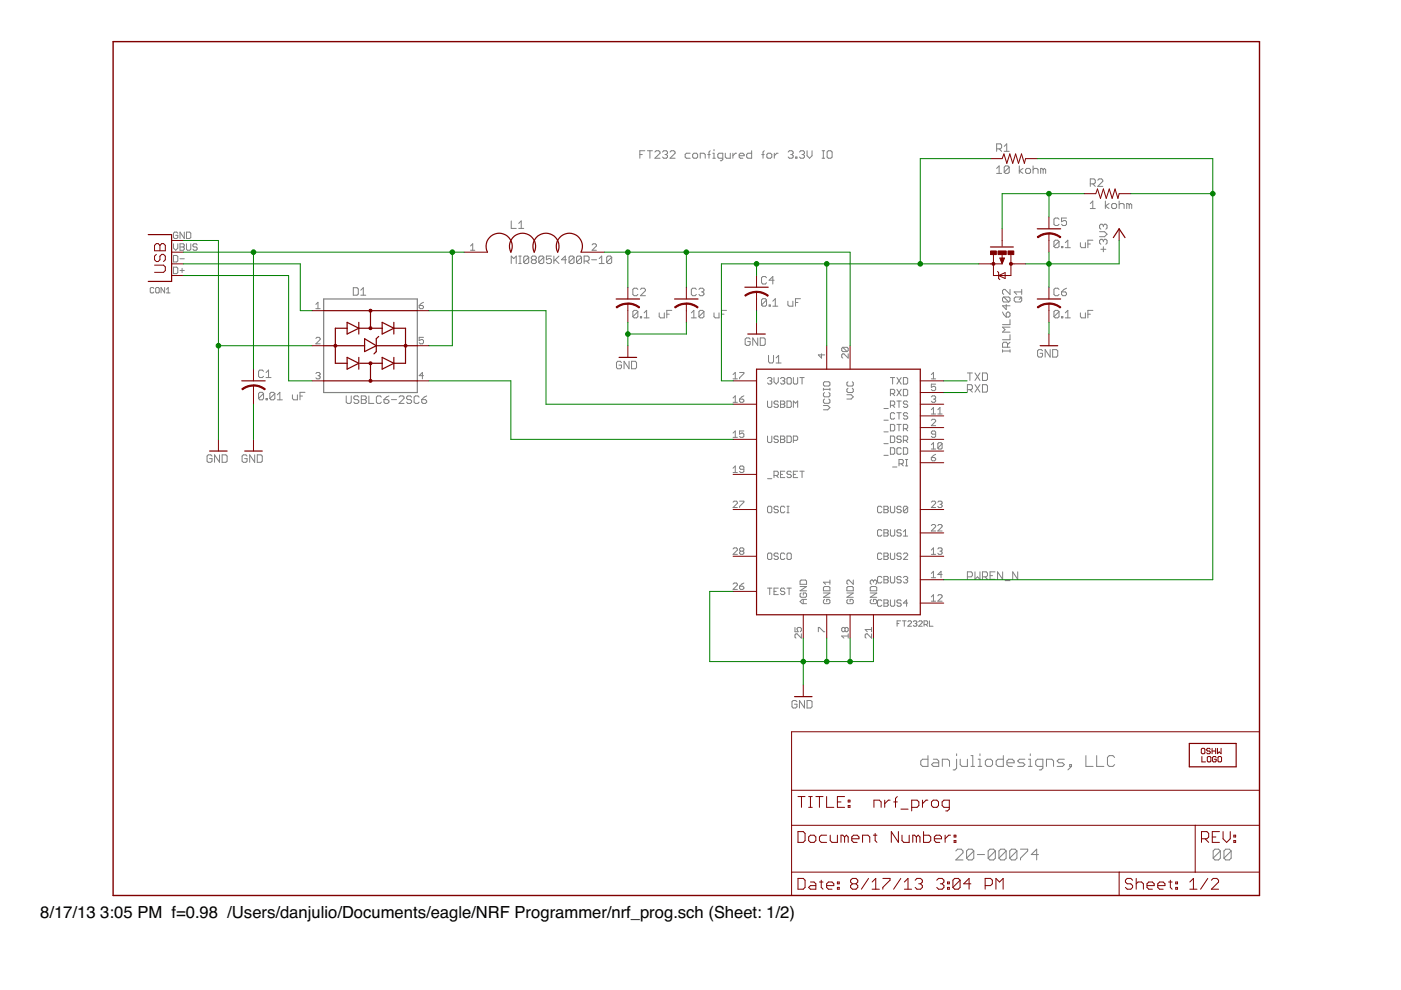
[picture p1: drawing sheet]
<svg xmlns="http://www.w3.org/2000/svg" width="297mm" height="210mm" viewBox="0 0 297 210" stroke-linecap="round" stroke-linejoin="round" font-family="sans-serif">
<defs><g id="words">
<g font-size="3.5">
<text x="8.5" y="194.7">8/17/13</text>
<text x="21.3" y="194.7">3:05 PM f=0.98 /Users/danjulio/Documents/eagle/NRF Programmer/nrf_prog.sch (Sheet: 1/2)</text>
</g>
</g></defs>
<g fill="#808080" stroke="#808080" stroke-width=".21">
<path d="M196.7 160.2v2.3z"/>
<path d="M195.6 162.5h1.1z"/>
<path d="M195.2 162.1l.4 .4z"/>
<path d="M195.2 161.4v.7z"/>
<path d="M195.2 161.4l.4-.4z"/>
<path d="M195.6 161h1.1z"/>
<path d="M197.9 161h.7z"/>
<path d="M198.6 161l.4 .4z"/>
<path d="M199 161.4v1.1z"/>
<path d="M197.9 162.5h1.1z"/>
<path d="M197.5 162.1l.4 .4z"/>
<path d="M197.5 162.1l.4-.4z"/>
<path d="M197.9 161.7h1.1z"/>
<path d="M199.8 161v1.5z"/>
<path d="M199.8 161h1.1z"/>
<path d="M200.9 161l.4 .4z"/>
<path d="M201.3 161.4v1.1z"/>
<path d="M202.1 163.2h.4z"/>
<path d="M202.8 162.9l-.3 .3z"/>
<path d="M202.8 161v1.9z"/>
<path d="M202.8 159.8v.4z"/>
<path d="M203.6 161v1.1z"/>
<path d="M203.6 162.1l.4 .4z"/>
<path d="M204 162.5h1.1z"/>
<path d="M205.1 161v1.5z"/>
<path d="M205.9 160.2h.3z"/>
<path d="M206.2 160.2v2.3z"/>
<path d="M205.9 162.5h.7z"/>
<path d="M207.4 161h.4z"/>
<path d="M207.8 161v1.5z"/>
<path d="M207.4 162.5h.8z"/>
<path d="M207.8 159.8v.4z"/>
<path d="M209.3 162.5h.8z"/>
<path d="M210.1 162.5l.3-.4z"/>
<path d="M210.4 161.4v.7z"/>
<path d="M210.1 161l.3 .4z"/>
<path d="M209.3 161h.8z"/>
<path d="M209.3 161l-.4 .4z"/>
<path d="M208.9 161.4v.7z"/>
<path d="M208.9 162.1l.4 .4z"/>
<path d="M212.7 160.2v2.3z"/>
<path d="M211.6 162.5h1.1z"/>
<path d="M211.2 162.1l.4 .4z"/>
<path d="M211.2 161.4v.7z"/>
<path d="M211.2 161.4l.4-.4z"/>
<path d="M211.6 161h1.1z"/>
<path d="M213.9 162.5h.7z"/>
<path d="M213.5 162.1l.4 .4z"/>
<path d="M213.5 161.4v.7z"/>
<path d="M213.5 161.4l.4-.4z"/>
<path d="M213.9 161h.7z"/>
<path d="M214.6 161l.4 .4z"/>
<path d="M215 161.4v.3z"/>
<path d="M213.5 161.7h1.5z"/>
<path d="M215.8 162.5h1.1z"/>
<path d="M216.9 162.5l.4-.4z"/>
<path d="M216.9 161.7l.4 .4z"/>
<path d="M216.2 161.7h.7z"/>
<path d="M215.8 161.4l.4 .3z"/>
<path d="M215.8 161.4l.4-.4z"/>
<path d="M216.2 161h1.1z"/>
<path d="M218.1 161h.3z"/>
<path d="M218.4 161v1.5z"/>
<path d="M218.1 162.5h.7z"/>
<path d="M218.4 159.8v.4z"/>
<path d="M220.3 163.2h.4z"/>
<path d="M220.7 163.2l.4-.3z"/>
<path d="M221.1 161v1.9z"/>
<path d="M220 161h1.1z"/>
<path d="M220 161l-.4 .4z"/>
<path d="M219.6 161.4v.7z"/>
<path d="M219.6 162.1l.4 .4z"/>
<path d="M220 162.5h1.1z"/>
<path d="M221.9 161v1.5z"/>
<path d="M221.9 161h1.1z"/>
<path d="M223 161l.4 .4z"/>
<path d="M223.4 161.4v1.1z"/>
<path d="M224.1 162.5h1.2z"/>
<path d="M225.3 162.5l.4-.4z"/>
<path d="M225.3 161.7l.4 .4z"/>
<path d="M224.5 161.7h.8z"/>
<path d="M224.1 161.4l.4 .3z"/>
<path d="M224.1 161.4l.4-.4z"/>
<path d="M224.5 161h1.2z"/>
<path d="M226.4 163.2l.8-.7z"/>
<path d="M227.2 162.1v.4z"/>
<path d="M226.8 162.1h.4z"/>
<path d="M226.8 162.1v.4z"/>
<path d="M226.8 162.5h.4z"/>
<path d="M230.2 160.2v2.3z"/>
<path d="M230.2 162.5h1.6z"/>
<path d="M232.5 160.2v2.3z"/>
<path d="M232.5 162.5h1.5z"/>
<path d="M235.9 160.2l.4 .4z"/>
<path d="M235.2 160.2h.7z"/>
<path d="M235.2 160.2l-.4 .4z"/>
<path d="M234.8 160.6v1.5z"/>
<path d="M234.8 162.1l.4 .4z"/>
<path d="M235.2 162.5h.7z"/>
<path d="M235.9 162.5l.4-.4z"/>
<path d="M202.6 182.3h1.6z"/>
<path d="M202.6 182.3l1.6-1.5z"/>
<path d="M204.2 180.4v.4z"/>
<path d="M203.8 180l.4 .4z"/>
<path d="M203 180h.8z"/>
<path d="M203 180l-.4 .4z"/>
<path d="M204.9 180.4v1.5z"/>
<path d="M204.9 180.4l.4-.4z"/>
<path d="M205.3 180h.8z"/>
<path d="M206.1 180l.4 .4z"/>
<path d="M206.5 180.4v1.5z"/>
<path d="M206.5 181.9l-.4 .4z"/>
<path d="M205.3 182.3h.8z"/>
<path d="M204.9 181.9l.4 .4z"/>
<path d="M204.9 181.9l1.6-1.5z"/>
<path d="M207.2 181.2h1.5z"/>
<path d="M209.5 180.4v1.5z"/>
<path d="M209.5 180.4l.4-.4z"/>
<path d="M209.9 180h.8z"/>
<path d="M210.7 180l.3 .4z"/>
<path d="M211 180.4v1.5z"/>
<path d="M211 181.9l-.3 .4z"/>
<path d="M209.9 182.3h.8z"/>
<path d="M209.5 181.9l.4 .4z"/>
<path d="M209.5 181.9l1.5-1.5z"/>
<path d="M211.8 180.4v1.5z"/>
<path d="M211.8 180.4l.4-.4z"/>
<path d="M212.2 180h.7z"/>
<path d="M212.9 180l.4 .4z"/>
<path d="M213.3 180.4v1.5z"/>
<path d="M213.3 181.9l-.4 .4z"/>
<path d="M212.2 182.3h.7z"/>
<path d="M211.8 181.9l.4 .4z"/>
<path d="M211.8 181.9l1.5-1.5z"/>
<path d="M214.1 180.4v1.5z"/>
<path d="M214.1 180.4l.4-.4z"/>
<path d="M214.5 180h.7z"/>
<path d="M215.2 180l.4 .4z"/>
<path d="M215.6 180.4v1.5z"/>
<path d="M215.6 181.9l-.4 .4z"/>
<path d="M214.5 182.3h.7z"/>
<path d="M214.1 181.9l.4 .4z"/>
<path d="M214.1 181.9l1.5-1.5z"/>
<path d="M216.4 180h1.5z"/>
<path d="M217.9 180v.4z"/>
<path d="M217.9 180.4l-1.5 1.5z"/>
<path d="M216.4 181.9v.4z"/>
<path d="M219.8 180v2.3z"/>
<path d="M219.8 180l-1.1 1.2z"/>
<path d="M218.7 181.2h1.5z"/>
<path d="M257.2 180.4v1.5z"/>
<path d="M257.2 180.4l.4-.4z"/>
<path d="M257.6 180h.8z"/>
<path d="M258.4 180l.3 .4z"/>
<path d="M258.7 180.4v1.5z"/>
<path d="M258.7 181.9l-.3 .4z"/>
<path d="M257.6 182.3h.8z"/>
<path d="M257.2 181.9l.4 .4z"/>
<path d="M257.2 181.9l1.5-1.5z"/>
<path d="M259.5 180.4v1.5z"/>
<path d="M259.5 180.4l.4-.4z"/>
<path d="M259.9 180h.7z"/>
<path d="M260.6 180l.4 .4z"/>
<path d="M261 180.4v1.5z"/>
<path d="M261 181.9l-.4 .4z"/>
<path d="M259.9 182.3h.7z"/>
<path d="M259.5 181.9l.4 .4z"/>
<path d="M259.5 181.9l1.5-1.5z"/>
<path d="M135.7 32v1.5z"/>
<path d="M135.7 32h1z"/>
<path d="M135.7 32.8h.5z"/>
<path d="M137.8 32v1.5z"/>
<path d="M137.3 32h1z"/>
<path d="M138.9 33.5h1z"/>
<path d="M138.9 33.5l1-1z"/>
<path d="M139.9 32.2v.3z"/>
<path d="M139.7 32l.2 .2z"/>
<path d="M139.1 32h.6z"/>
<path d="M139.1 32l-.2 .2z"/>
<path d="M140.7 32l-.2 .2z"/>
<path d="M140.7 32h.6z"/>
<path d="M141.3 32l.2 .2z"/>
<path d="M141.5 32.2v.3z"/>
<path d="M141.5 32.5l-.2 .3z"/>
<path d="M141 32.8h.3z"/>
<path d="M141.3 32.8l.2 .2z"/>
<path d="M141.5 33v.3z"/>
<path d="M141.5 33.3l-.2 .2z"/>
<path d="M140.7 33.5h.6z"/>
<path d="M140.5 33.3l.2 .2z"/>
<path d="M142.1 33.5h1z"/>
<path d="M142.1 33.5l1-1z"/>
<path d="M143.1 32.2v.3z"/>
<path d="M142.9 32l.2 .2z"/>
<path d="M142.3 32h.6z"/>
<path d="M142.3 32l-.2 .2z"/>
<path d="M145.5 32.5h.8z"/>
<path d="M145.5 32.5l-.2 .3z"/>
<path d="M145.3 32.8v.5z"/>
<path d="M145.3 33.3l.2 .2z"/>
<path d="M145.5 33.5h.8z"/>
<path d="M147.1 33.5h.6z"/>
<path d="M147.7 33.5l.2-.2z"/>
<path d="M147.9 32.8v.5z"/>
<path d="M147.7 32.5l.2 .3z"/>
<path d="M147.1 32.5h.6z"/>
<path d="M146.9 32.8l.2-.3z"/>
<path d="M146.9 32.8v.5z"/>
<path d="M146.9 33.3l.2 .2z"/>
<path d="M148.5 32.5v1z"/>
<path d="M148.5 32.5h.7z"/>
<path d="M149.2 32.5l.3 .3z"/>
<path d="M149.5 32.8v.7z"/>
<path d="M150.3 32.2v1.3z"/>
<path d="M150.6 32l-.3 .2z"/>
<path d="M150.1 32.8h.5z"/>
<path d="M151.1 32.5h.3z"/>
<path d="M151.4 32.5v1z"/>
<path d="M151.1 33.5h.6z"/>
<path d="M151.4 31.7v.3z"/>
<path d="M152.7 34.1h.3z"/>
<path d="M153 34.1l.2-.3z"/>
<path d="M153.2 32.5v1.3z"/>
<path d="M152.4 32.5h.8z"/>
<path d="M152.4 32.5l-.2 .3z"/>
<path d="M152.2 32.8v.5z"/>
<path d="M152.2 33.3l.2 .2z"/>
<path d="M152.4 33.5h.8z"/>
<path d="M153.8 32.5v.8z"/>
<path d="M153.8 33.3l.3 .2z"/>
<path d="M154.1 33.5h.7z"/>
<path d="M154.8 32.5v1z"/>
<path d="M155.4 32.5v1z"/>
<path d="M155.9 32.5l-.5 .5z"/>
<path d="M155.9 32.5h.3z"/>
<path d="M157 33.5h.5z"/>
<path d="M156.7 33.3l.3 .2z"/>
<path d="M156.7 32.8v.5z"/>
<path d="M157 32.5l-.3 .3z"/>
<path d="M157 32.5h.5z"/>
<path d="M157.5 32.5l.3 .3z"/>
<path d="M157.8 32.8v.2z"/>
<path d="M156.7 33h1.1z"/>
<path d="M159.4 32v1.5z"/>
<path d="M158.6 33.5h.8z"/>
<path d="M158.3 33.3l.3 .2z"/>
<path d="M158.3 32.8v.5z"/>
<path d="M158.3 32.8l.3-.3z"/>
<path d="M158.6 32.5h.8z"/>
<path d="M161.8 32.2v1.3z"/>
<path d="M162 32l-.2 .2z"/>
<path d="M161.5 32.8h.5z"/>
<path d="M162.8 33.5h.6z"/>
<path d="M163.4 33.5l.2-.2z"/>
<path d="M163.6 32.8v.5z"/>
<path d="M163.4 32.5l.2 .3z"/>
<path d="M162.8 32.5h.6z"/>
<path d="M162.8 32.5l-.2 .3z"/>
<path d="M162.6 32.8v.5z"/>
<path d="M162.6 33.3l.2 .2z"/>
<path d="M164.2 32.5v1z"/>
<path d="M164.2 33l.5-.5z"/>
<path d="M164.7 32.5h.3z"/>
<path d="M167.4 32l-.3 .2z"/>
<path d="M167.4 32h.5z"/>
<path d="M167.9 32l.3 .2z"/>
<path d="M168.2 32.2v.3z"/>
<path d="M167.9 32.8l.3-.3z"/>
<path d="M167.6 32.8h.3z"/>
<path d="M167.9 32.8l.3 .2z"/>
<path d="M168.2 33v.3z"/>
<path d="M167.9 33.5l.3-.2z"/>
<path d="M167.4 33.5h.5z"/>
<path d="M167.1 33.3l.3 .2z"/>
<path d="M168.7 33.3v.2z"/>
<path d="M168.7 33.3h.3z"/>
<path d="M169 33.3v.2z"/>
<path d="M168.7 33.5h.3z"/>
<path d="M169.5 32.2l.3-.2z"/>
<path d="M169.8 32h.5z"/>
<path d="M170.3 32l.3 .2z"/>
<path d="M170.6 32.2v.3z"/>
<path d="M170.6 32.5l-.3 .3z"/>
<path d="M170 32.8h.3z"/>
<path d="M170.3 32.8l.3 .2z"/>
<path d="M170.6 33v.3z"/>
<path d="M170.6 33.3l-.3 .2z"/>
<path d="M169.8 33.5h.5z"/>
<path d="M169.5 33.3l.3 .2z"/>
<path d="M171.1 32v1z"/>
<path d="M171.1 33l.5 .5z"/>
<path d="M171.6 33.5l.6-.5z"/>
<path d="M172.2 32v1z"/>
<path d="M174.3 33.5h.5z"/>
<path d="M174.6 32v1.5z"/>
<path d="M174.3 32h.5z"/>
<path d="M175.6 32h.5z"/>
<path d="M175.6 32l-.2 .2z"/>
<path d="M175.4 32.2v1.1z"/>
<path d="M175.4 33.3l.2 .2z"/>
<path d="M175.6 33.5h.5z"/>
<path d="M176.1 33.5l.3-.2z"/>
<path d="M176.4 32.2v1.1z"/>
<path d="M176.1 32l.3 .2z"/>
<path d="M233.9 52.3v1.1z"/>
<path d="M233.4 52.9h1.1z"/>
<path d="M233.1 51.5l.3 .3z"/>
<path d="M233.1 51v.5z"/>
<path d="M233.1 51l.3-.3z"/>
<path d="M233.4 50.7h.3z"/>
<path d="M233.7 50.7l.2 .3z"/>
<path d="M233.9 51v.3z"/>
<path d="M233.9 51l.3-.3z"/>
<path d="M234.2 50.7h.3z"/>
<path d="M234.5 50.7l.2 .3z"/>
<path d="M234.7 51v.5z"/>
<path d="M234.7 51.5l-.2 .3z"/>
<path d="M233.1 50.2h1.1z"/>
<path d="M234.2 50.2l.5-.5z"/>
<path d="M234.2 49.1l.5 .6z"/>
<path d="M233.1 49.1h1.1z"/>
<path d="M233.1 48.3l.3 .3z"/>
<path d="M233.1 47.8v.5z"/>
<path d="M233.1 47.8l.3-.3z"/>
<path d="M233.4 47.5h.3z"/>
<path d="M233.7 47.5l.2 .3z"/>
<path d="M233.9 47.8v.3z"/>
<path d="M233.9 47.8l.3-.3z"/>
<path d="M234.2 47.5h.3z"/>
<path d="M234.5 47.5l.2 .3z"/>
<path d="M234.7 47.8v.5z"/>
<path d="M234.7 48.3l-.2 .3z"/>
<path d="M44.7 96.4l.3 .3z"/>
<path d="M44.2 96.4h.5z"/>
<path d="M44.2 96.4l-.3 .3z"/>
<path d="M43.9 96.7v1.1z"/>
<path d="M43.9 97.8l.3 .2z"/>
<path d="M44.2 98h.5z"/>
<path d="M44.7 98l.3-.2z"/>
<path d="M45 97.2v.6z"/>
<path d="M44.4 97.2h.6z"/>
<path d="M45.5 96.4v1.6z"/>
<path d="M45.5 96.4l1 1.6z"/>
<path d="M46.5 96.4v1.6z"/>
<path d="M47.1 96.4v1.6z"/>
<path d="M47.1 98h.8z"/>
<path d="M47.9 98l.3-.2z"/>
<path d="M48.2 96.7v1.1z"/>
<path d="M47.9 96.4l.3 .3z"/>
<path d="M47.1 96.4h.8z"/>
<path d="M54.8 83.4v1.1z"/>
<path d="M54.8 83.4l.3-.2z"/>
<path d="M55.1 83.2h.5z"/>
<path d="M55.6 83.2l.3 .2z"/>
<path d="M55.9 83.4v1.1z"/>
<path d="M55.9 84.5l-.3 .3z"/>
<path d="M55.1 84.8h.5z"/>
<path d="M54.8 84.5l.3 .3z"/>
<path d="M54.8 84.5l1.1-1.1z"/>
<path d="M56.4 84.5v.3z"/>
<path d="M56.4 84.5h.3z"/>
<path d="M56.7 84.5v.3z"/>
<path d="M56.4 84.8h.3z"/>
<path d="M57.2 83.4v1.1z"/>
<path d="M57.2 83.4l.3-.2z"/>
<path d="M57.5 83.2h.5z"/>
<path d="M58 83.2l.3 .2z"/>
<path d="M58.3 83.4v1.1z"/>
<path d="M58.3 84.5l-.3 .3z"/>
<path d="M57.5 84.8h.5z"/>
<path d="M57.2 84.5l.3 .3z"/>
<path d="M57.2 84.5l1.1-1.1z"/>
<path d="M58.8 83.7l.5-.5z"/>
<path d="M59.3 83.2v1.6z"/>
<path d="M58.8 84.8h1.1z"/>
<path d="M62 83.7v.8z"/>
<path d="M62 84.5l.3 .3z"/>
<path d="M62.3 84.8h.8z"/>
<path d="M63.1 83.7v1.1z"/>
<path d="M63.6 83.2v1.6z"/>
<path d="M63.6 83.2h1.1z"/>
<path d="M63.6 84h.5z"/>
<path d="M134.2 66.1v1z"/>
<path d="M134.2 66.1l.3-.3z"/>
<path d="M134.5 65.8h.5z"/>
<path d="M135 65.8l.2 .3z"/>
<path d="M135.2 66.1v1z"/>
<path d="M135 67.4l.2-.3z"/>
<path d="M134.5 67.4h.5z"/>
<path d="M134.2 67.1l.3 .3z"/>
<path d="M134.2 67.1l1-1z"/>
<path d="M135.8 67.1v.3z"/>
<path d="M135.8 67.1h.2z"/>
<path d="M136 67.1v.3z"/>
<path d="M135.8 67.4h.2z"/>
<path d="M136.6 66.3l.5-.5z"/>
<path d="M137.1 65.8v1.6z"/>
<path d="M136.6 67.4h1z"/>
<path d="M139.8 66.3v.8z"/>
<path d="M139.8 67.1l.2 .3z"/>
<path d="M140 67.4h.8z"/>
<path d="M140.8 66.3v1.1z"/>
<path d="M141.4 65.8v1.6z"/>
<path d="M141.4 65.8h1z"/>
<path d="M141.4 66.6h.5z"/>
<path d="M147.1 65.8l-.5 .5z"/>
<path d="M147.1 65.8v1.6z"/>
<path d="M146.6 67.4h1z"/>
<path d="M148.2 66.1v1z"/>
<path d="M148.4 65.8l-.2 .3z"/>
<path d="M148.4 65.8h.6z"/>
<path d="M149 65.8l.2 .3z"/>
<path d="M149.2 66.1v1z"/>
<path d="M149 67.4l.2-.3z"/>
<path d="M148.4 67.4h.6z"/>
<path d="M148.2 67.1l.2 .3z"/>
<path d="M148.2 67.1l1-1z"/>
<path d="M151.4 66.3v.8z"/>
<path d="M151.4 67.1l.2 .3z"/>
<path d="M151.6 67.4h.8z"/>
<path d="M152.4 66.3v1.1z"/>
<path d="M153 65.8v1.6z"/>
<path d="M153 65.8h1z"/>
<path d="M153 66.6h.5z"/>
<path d="M211.3 35.7l.5-.5z"/>
<path d="M211.8 35.2v1.6z"/>
<path d="M211.3 36.8h1.1z"/>
<path d="M212.9 35.5v1z"/>
<path d="M213.2 35.2l-.3 .3z"/>
<path d="M213.2 35.2h.5z"/>
<path d="M213.7 35.2l.3 .3z"/>
<path d="M214 35.5v1z"/>
<path d="M213.7 36.8l.3-.3z"/>
<path d="M213.2 36.8h.5z"/>
<path d="M212.9 36.5l.3 .3z"/>
<path d="M212.9 36.5l1.1-1z"/>
<path d="M216.1 35.2v1.6z"/>
<path d="M216.1 36.2l.8 .6z"/>
<path d="M216.1 36.2l.8-.5z"/>
<path d="M217.7 36.8h.5z"/>
<path d="M218.2 36.8l.3-.3z"/>
<path d="M218.5 36v.5z"/>
<path d="M218.2 35.7l.3 .3z"/>
<path d="M217.7 35.7h.5z"/>
<path d="M217.7 35.7l-.3 .3z"/>
<path d="M217.4 36v.5z"/>
<path d="M217.4 36.5l.3 .3z"/>
<path d="M219 35.2v1.6z"/>
<path d="M219 36l.3-.3z"/>
<path d="M219.3 35.7h.5z"/>
<path d="M219.8 35.7l.3 .3z"/>
<path d="M220.1 36v.8z"/>
<path d="M220.6 35.7v1.1z"/>
<path d="M220.6 35.7h.3z"/>
<path d="M220.9 35.7l.3 .3z"/>
<path d="M221.2 36v.8z"/>
<path d="M221.4 35.7l-.2 .3z"/>
<path d="M221.4 35.7l.3 .3z"/>
<path d="M221.7 36v.8z"/>
<path d="M231.2 43.2l.5-.6z"/>
<path d="M231.7 42.6v1.6z"/>
<path d="M231.2 44.2h1z"/>
<path d="M234.4 42.6v1.6z"/>
<path d="M234.4 43.7l.7 .5z"/>
<path d="M234.4 43.7l.7-.5z"/>
<path d="M235.9 44.2h.6z"/>
<path d="M236.5 44.2l.2-.3z"/>
<path d="M236.7 43.4v.5z"/>
<path d="M236.5 43.2l.2 .2z"/>
<path d="M235.9 43.2h.6z"/>
<path d="M235.9 43.2l-.2 .2z"/>
<path d="M235.7 43.4v.5z"/>
<path d="M235.7 43.9l.2 .3z"/>
<path d="M237.3 42.6v1.6z"/>
<path d="M237.3 43.4l.3-.2z"/>
<path d="M237.6 43.2h.5z"/>
<path d="M238.1 43.2l.2 .2z"/>
<path d="M238.3 43.4v.8z"/>
<path d="M238.9 43.2v1z"/>
<path d="M238.9 43.2h.2z"/>
<path d="M239.1 43.2l.3 .2z"/>
<path d="M239.4 43.4v.8z"/>
<path d="M239.7 43.2l-.3 .2z"/>
<path d="M239.7 43.2l.2 .2z"/>
<path d="M239.9 43.4v.8z"/>
<path d="M73.4 83.9v1.4z"/>
<path d="M73.4 85.3l.3 .2z"/>
<path d="M73.7 85.5h.5z"/>
<path d="M74.5 85.3l-.3 .2z"/>
<path d="M74.5 83.9v1.4z"/>
<path d="M75.8 83.9l.3 .3z"/>
<path d="M75.3 83.9h.5z"/>
<path d="M75.3 83.9l-.3 .3z"/>
<path d="M75 84.2v.3z"/>
<path d="M75 84.5l.3 .2z"/>
<path d="M75.3 84.7h.5z"/>
<path d="M75.8 84.7l.3 .3z"/>
<path d="M76.1 85v.3z"/>
<path d="M76.1 85.3l-.3 .2z"/>
<path d="M75.3 85.5h.5z"/>
<path d="M75 85.3l.3 .2z"/>
<path d="M76.6 83.9v1.6z"/>
<path d="M76.6 83.9h.8z"/>
<path d="M77.4 83.9l.3 .3z"/>
<path d="M77.7 84.2v.3z"/>
<path d="M77.7 84.5l-.3 .2z"/>
<path d="M77.4 84.7l.3 .3z"/>
<path d="M77.7 85v.3z"/>
<path d="M77.7 85.3l-.3 .2z"/>
<path d="M76.6 85.5h.8z"/>
<path d="M76.6 84.7h.8z"/>
<path d="M78.2 83.9v1.6z"/>
<path d="M78.2 85.5h1.1z"/>
<path d="M80.6 83.9l.3 .3z"/>
<path d="M80.1 83.9h.5z"/>
<path d="M79.8 84.2l.3-.3z"/>
<path d="M79.8 84.2v1.1z"/>
<path d="M79.8 85.3l.3 .2z"/>
<path d="M80.1 85.5h.5z"/>
<path d="M80.9 85.3l-.3 .2z"/>
<path d="M81.9 84.2l.6-.3z"/>
<path d="M81.9 84.2l-.5 .5z"/>
<path d="M81.4 84.7v.6z"/>
<path d="M81.4 85.3l.3 .2z"/>
<path d="M81.7 85.5h.5z"/>
<path d="M82.2 85.5l.3-.2z"/>
<path d="M82.5 85v.3z"/>
<path d="M82.2 84.7l.3 .3z"/>
<path d="M81.4 84.7h.8z"/>
<path d="M83 84.7h1.1z"/>
<path d="M84.6 85.5h1.1z"/>
<path d="M84.6 85.5l1.1-1z"/>
<path d="M85.7 84.2v.3z"/>
<path d="M85.4 83.9l.3 .3z"/>
<path d="M84.9 83.9h.5z"/>
<path d="M84.9 83.9l-.3 .3z"/>
<path d="M87 83.9l.3 .3z"/>
<path d="M86.5 83.9h.5z"/>
<path d="M86.5 83.9l-.3 .3z"/>
<path d="M86.2 84.2v.3z"/>
<path d="M86.2 84.5l.3 .2z"/>
<path d="M86.5 84.7h.5z"/>
<path d="M87 84.7l.3 .3z"/>
<path d="M87.3 85v.3z"/>
<path d="M87.3 85.3l-.3 .2z"/>
<path d="M86.5 85.5h.5z"/>
<path d="M86.2 85.3l.3 .2z"/>
<path d="M88.6 83.9l.3 .3z"/>
<path d="M88.1 83.9h.5z"/>
<path d="M87.8 84.2l.3-.3z"/>
<path d="M87.8 84.2v1.1z"/>
<path d="M87.8 85.3l.3 .2z"/>
<path d="M88.1 85.5h.5z"/>
<path d="M88.9 85.3l-.3 .2z"/>
<path d="M89.9 84.2l.6-.3z"/>
<path d="M89.4 84.7l.5-.5z"/>
<path d="M89.4 84.7v.6z"/>
<path d="M89.4 85.3l.3 .2z"/>
<path d="M89.7 85.5h.5z"/>
<path d="M90.2 85.5l.3-.2z"/>
<path d="M90.5 85v.3z"/>
<path d="M90.2 84.7l.3 .3z"/>
<path d="M89.4 84.7h.8z"/>
<path d="M108.4 54.3v1.6z"/>
<path d="M108.4 54.3l.5 .5z"/>
<path d="M108.9 54.8l.6-.5z"/>
<path d="M109.5 54.3v1.6z"/>
<path d="M110 55.9h.5z"/>
<path d="M110.3 54.3v1.6z"/>
<path d="M110 54.3h.5z"/>
<path d="M111 54.5v1.1z"/>
<path d="M111 54.5l.3-.2z"/>
<path d="M111.3 54.3h.5z"/>
<path d="M111.8 54.3l.3 .2z"/>
<path d="M112.1 54.5v1.1z"/>
<path d="M112.1 55.6l-.3 .3z"/>
<path d="M111.3 55.9h.5z"/>
<path d="M111 55.6l.3 .3z"/>
<path d="M111 55.6l1.1-1.1z"/>
<path d="M112.6 54.5l.3-.2z"/>
<path d="M112.9 54.3h.5z"/>
<path d="M113.4 54.3l.3 .2z"/>
<path d="M113.7 54.5v.3z"/>
<path d="M113.4 55.1l.3-.3z"/>
<path d="M113.4 55.1l.3 .3z"/>
<path d="M113.7 55.4v.2z"/>
<path d="M113.7 55.6l-.3 .3z"/>
<path d="M112.9 55.9h.5z"/>
<path d="M112.6 55.6l.3 .3z"/>
<path d="M112.6 55.4v.2z"/>
<path d="M112.9 55.1l-.3 .3z"/>
<path d="M112.6 54.8l.3 .3z"/>
<path d="M112.6 54.5v.3z"/>
<path d="M112.9 55.1h.5z"/>
<path d="M114.2 54.5v1.1z"/>
<path d="M114.2 54.5l.3-.2z"/>
<path d="M114.5 54.3h.5z"/>
<path d="M115 54.3l.3 .2z"/>
<path d="M115.3 54.5v1.1z"/>
<path d="M115.3 55.6l-.3 .3z"/>
<path d="M114.5 55.9h.5z"/>
<path d="M114.2 55.6l.3 .3z"/>
<path d="M114.2 55.6l1.1-1.1z"/>
<path d="M115.8 54.3h1.1z"/>
<path d="M115.8 54.3v.8z"/>
<path d="M115.8 55.1l.6-.3z"/>
<path d="M116.4 54.8h.2z"/>
<path d="M116.6 54.8l.3 .3z"/>
<path d="M116.9 55.1v.5z"/>
<path d="M116.9 55.6l-.3 .3z"/>
<path d="M116.1 55.9h.5z"/>
<path d="M115.8 55.6l.3 .3z"/>
<path d="M117.4 54.3v1.6z"/>
<path d="M117.4 55.4l1.1-1.1z"/>
<path d="M117.7 55.1l.8 .8z"/>
<path d="M119.8 54.3v1.6z"/>
<path d="M119 55.1l.8-.8z"/>
<path d="M119 55.1h1.1z"/>
<path d="M120.6 54.5v1.1z"/>
<path d="M120.6 54.5l.3-.2z"/>
<path d="M120.9 54.3h.5z"/>
<path d="M121.4 54.3l.3 .2z"/>
<path d="M121.7 54.5v1.1z"/>
<path d="M121.4 55.9l.3-.3z"/>
<path d="M120.9 55.9h.5z"/>
<path d="M120.6 55.6l.3 .3z"/>
<path d="M120.6 55.6l1.1-1.1z"/>
<path d="M122.2 54.5v1.1z"/>
<path d="M122.2 54.5l.3-.2z"/>
<path d="M122.5 54.3h.5z"/>
<path d="M123 54.3l.3 .2z"/>
<path d="M123.3 54.5v1.1z"/>
<path d="M123.3 55.6l-.3 .3z"/>
<path d="M122.5 55.9h.5z"/>
<path d="M122.2 55.6l.3 .3z"/>
<path d="M122.2 55.6l1.1-1.1z"/>
<path d="M123.8 54.3v1.6z"/>
<path d="M123.8 54.3h.8z"/>
<path d="M124.6 54.3l.3 .2z"/>
<path d="M124.9 54.5v.6z"/>
<path d="M124.9 55.1l-.3 .3z"/>
<path d="M123.8 55.4h.8z"/>
<path d="M124.4 55.4l.5 .5z"/>
<path d="M125.4 55.1h1.1z"/>
<path d="M127 54.8l.6-.5z"/>
<path d="M127.6 54.3v1.6z"/>
<path d="M127 55.9h1.1z"/>
<path d="M128.6 54.5v1.1z"/>
<path d="M128.6 54.5l.3-.2z"/>
<path d="M128.9 54.3h.5z"/>
<path d="M129.4 54.3l.3 .2z"/>
<path d="M129.7 54.5v1.1z"/>
<path d="M129.7 55.6l-.3 .3z"/>
<path d="M128.9 55.9h.5z"/>
<path d="M128.6 55.6l.3 .3z"/>
<path d="M128.6 55.6l1.1-1.1z"/>
<path d="M190.2 131.6v1.2z"/>
<path d="M190.2 131.6h.8z"/>
<path d="M190.2 132.2h.4z"/>
<path d="M191.7 131.6v1.2z"/>
<path d="M191.3 131.6h.8z"/>
<path d="M192.5 132.8h.8z"/>
<path d="M192.5 132.8l.8-.8z"/>
<path d="M193.3 131.8v.2z"/>
<path d="M193.1 131.6l.2 .2z"/>
<path d="M192.7 131.6h.4z"/>
<path d="M192.7 131.6l-.2 .2z"/>
<path d="M193.6 131.8l.2-.2z"/>
<path d="M193.8 131.6h.4z"/>
<path d="M194.2 131.6l.2 .2z"/>
<path d="M194.4 131.8v.2z"/>
<path d="M194.4 132l-.2 .2z"/>
<path d="M194 132.2h.2z"/>
<path d="M194.2 132.2l.2 .2z"/>
<path d="M194.4 132.4v.2z"/>
<path d="M194.4 132.6l-.2 .2z"/>
<path d="M193.8 132.8h.4z"/>
<path d="M193.6 132.6l.2 .2z"/>
<path d="M194.8 132.8h.7z"/>
<path d="M194.8 132.8l.7-.8z"/>
<path d="M195.5 131.8v.2z"/>
<path d="M195.3 131.6l.2 .2z"/>
<path d="M195 131.6h.3z"/>
<path d="M195 131.6l-.2 .2z"/>
<path d="M195.9 131.6v1.2z"/>
<path d="M195.9 131.6h.6z"/>
<path d="M196.5 131.6l.2 .2z"/>
<path d="M196.7 131.8v.4z"/>
<path d="M196.7 132.2l-.2 .2z"/>
<path d="M195.9 132.4h.6z"/>
<path d="M196.3 132.4l.4 .4z"/>
<path d="M197.1 131.6v1.2z"/>
<path d="M197.1 132.8h.7z"/>
<path d="M214.1 74.1v.6z"/>
<path d="M212.6 74.4h1.5z"/>
<path d="M212.6 74.1v.6z"/>
<path d="M212.6 73.6h1.5z"/>
<path d="M212.6 72.8v.8z"/>
<path d="M212.8 72.6l-.2 .2z"/>
<path d="M212.8 72.6h.5z"/>
<path d="M213.3 72.6l.3 .2z"/>
<path d="M213.6 72.8v.8z"/>
<path d="M213.6 73.1l.5-.5z"/>
<path d="M212.6 72h1.5z"/>
<path d="M214.1 71v1z"/>
<path d="M212.6 70.4h1.5z"/>
<path d="M212.6 70.4l.5-.5z"/>
<path d="M212.6 69.4l.5 .5z"/>
<path d="M212.6 69.4h1.5z"/>
<path d="M212.6 68.8h1.5z"/>
<path d="M214.1 67.8v1z"/>
<path d="M212.6 66.2l.2 .5z"/>
<path d="M212.8 66.7l.5 .5z"/>
<path d="M213.3 67.2h.6z"/>
<path d="M213.9 67.2l.2-.2z"/>
<path d="M214.1 66.4v.6z"/>
<path d="M213.9 66.2l.2 .2z"/>
<path d="M213.6 66.2h.3z"/>
<path d="M213.6 66.2l-.3 .2z"/>
<path d="M213.3 66.4v.8z"/>
<path d="M212.6 64.8h1.5z"/>
<path d="M212.6 64.8l.7 .8z"/>
<path d="M213.3 64.6v1z"/>
<path d="M212.8 64h1.1z"/>
<path d="M212.6 63.8l.2 .2z"/>
<path d="M212.6 63.2v.6z"/>
<path d="M212.8 63l-.2 .2z"/>
<path d="M212.8 63h1.1z"/>
<path d="M213.9 63l.2 .2z"/>
<path d="M214.1 63.2v.6z"/>
<path d="M214.1 63.8l-.2 .2z"/>
<path d="M212.8 63l1.1 1z"/>
<path d="M214.1 61.4v1z"/>
<path d="M213.1 61.4l1 1z"/>
<path d="M212.8 61.4h.3z"/>
<path d="M212.8 61.4l-.2 .2z"/>
<path d="M212.6 61.6v.6z"/>
<path d="M212.6 62.2l.2 .2z"/>
<path d="M52.1 96.4l.3 .3z"/>
<path d="M51.6 96.4h.5z"/>
<path d="M51.6 96.4l-.3 .3z"/>
<path d="M51.3 96.7v1.1z"/>
<path d="M51.3 97.8l.3 .2z"/>
<path d="M51.6 98h.5z"/>
<path d="M52.1 98l.3-.2z"/>
<path d="M52.4 97.2v.6z"/>
<path d="M51.9 97.2h.5z"/>
<path d="M52.9 96.4v1.6z"/>
<path d="M52.9 96.4l1.1 1.6z"/>
<path d="M54 96.4v1.6z"/>
<path d="M54.5 96.4v1.6z"/>
<path d="M54.5 98h.8z"/>
<path d="M55.3 98l.3-.2z"/>
<path d="M55.6 96.7v1.1z"/>
<path d="M55.3 96.4l.3 .3z"/>
<path d="M54.5 96.4h.8z"/>
<path d="M168.7 148.5l.3 .3z"/>
<path d="M168.2 148.5h.5z"/>
<path d="M168.2 148.5l-.3 .3z"/>
<path d="M167.9 148.8v1z"/>
<path d="M167.9 149.8l.3 .3z"/>
<path d="M168.2 150.1h.5z"/>
<path d="M168.7 150.1l.3-.3z"/>
<path d="M169 149.3v.5z"/>
<path d="M168.4 149.3h.6z"/>
<path d="M169.5 148.5v1.6z"/>
<path d="M169.5 148.5l1.1 1.6z"/>
<path d="M170.6 148.5v1.6z"/>
<path d="M171.1 148.5v1.6z"/>
<path d="M171.1 150.1h.8z"/>
<path d="M171.9 150.1l.3-.3z"/>
<path d="M172.2 148.8v1z"/>
<path d="M171.9 148.5l.3 .3z"/>
<path d="M171.1 148.5h.8z"/>
<path d="M131.5 76.6l.3 .3z"/>
<path d="M131 76.6h.5z"/>
<path d="M130.7 76.9l.3-.3z"/>
<path d="M130.7 76.9v1z"/>
<path d="M130.7 77.9l.3 .3z"/>
<path d="M131 78.2h.5z"/>
<path d="M131.5 78.2l.3-.3z"/>
<path d="M131.8 77.4v.5z"/>
<path d="M131.2 77.4h.6z"/>
<path d="M132.3 76.6v1.6z"/>
<path d="M132.3 76.6l1.1 1.6z"/>
<path d="M133.4 76.6v1.6z"/>
<path d="M133.9 76.6v1.6z"/>
<path d="M133.9 78.2h.8z"/>
<path d="M134.7 78.2l.3-.3z"/>
<path d="M135 76.9v1z"/>
<path d="M134.7 76.6l.3 .3z"/>
<path d="M133.9 76.6h.8z"/>
<path d="M161.5 63.6v1.1z"/>
<path d="M161.5 63.6l.2-.3z"/>
<path d="M161.7 63.3h.6z"/>
<path d="M162.3 63.3l.2 .3z"/>
<path d="M162.5 63.6v1.1z"/>
<path d="M162.5 64.7l-.2 .2z"/>
<path d="M161.7 64.9h.6z"/>
<path d="M161.5 64.7l.2 .2z"/>
<path d="M161.5 64.7l1-1.1z"/>
<path d="M163.1 64.7v.2z"/>
<path d="M163.1 64.7h.2z"/>
<path d="M163.3 64.7v.2z"/>
<path d="M163.1 64.9h.2z"/>
<path d="M163.9 63.9l.5-.6z"/>
<path d="M164.4 63.3v1.6z"/>
<path d="M163.9 64.9h1z"/>
<path d="M167 63.9v.8z"/>
<path d="M167 64.7l.3 .2z"/>
<path d="M167.3 64.9h.8z"/>
<path d="M168.1 63.9v1z"/>
<path d="M168.7 63.3v1.6z"/>
<path d="M168.7 63.3h1z"/>
<path d="M168.7 64.1h.5z"/>
<path d="M158.8 71.6l.2 .3z"/>
<path d="M158.3 71.6h.5z"/>
<path d="M158 71.9l.3-.3z"/>
<path d="M158 71.9v1.1z"/>
<path d="M158 73l.3 .2z"/>
<path d="M158.3 73.2h.5z"/>
<path d="M159 73l-.2 .2z"/>
<path d="M159 72.4v.6z"/>
<path d="M158.5 72.4h.5z"/>
<path d="M159.6 71.6v1.6z"/>
<path d="M159.6 71.6l1.1 1.6z"/>
<path d="M160.7 71.6v1.6z"/>
<path d="M161.2 71.6v1.6z"/>
<path d="M161.2 73.2h.8z"/>
<path d="M162.2 73l-.2 .2z"/>
<path d="M162.2 71.9v1.1z"/>
<path d="M162 71.6l.2 .3z"/>
<path d="M161.2 71.6h.8z"/>
<path d="M223.5 51.2v1.1z"/>
<path d="M223.5 51.2l.2-.3z"/>
<path d="M223.7 50.9h.6z"/>
<path d="M224.3 50.9l.2 .3z"/>
<path d="M224.5 51.2v1.1z"/>
<path d="M224.3 52.5l.2-.2z"/>
<path d="M223.7 52.5h.6z"/>
<path d="M223.5 52.3l.2 .2z"/>
<path d="M223.5 52.3l1-1.1z"/>
<path d="M225.1 52.3v.2z"/>
<path d="M225.1 52.3h.2z"/>
<path d="M225.3 52.3v.2z"/>
<path d="M225.1 52.5h.2z"/>
<path d="M225.9 51.5l.5-.6z"/>
<path d="M226.4 50.9v1.6z"/>
<path d="M225.9 52.5h1z"/>
<path d="M229.1 51.5v.8z"/>
<path d="M229.1 52.3l.2 .2z"/>
<path d="M229.3 52.5h.8z"/>
<path d="M230.1 51.5v1z"/>
<path d="M230.7 50.9v1.6z"/>
<path d="M230.7 50.9h1z"/>
<path d="M230.7 51.7h.5z"/>
<path d="M223.5 66.1v1z"/>
<path d="M223.5 66.1l.2-.3z"/>
<path d="M223.7 65.8h.6z"/>
<path d="M224.3 65.8l.2 .3z"/>
<path d="M224.5 66.1v1z"/>
<path d="M224.3 67.4l.2-.3z"/>
<path d="M223.7 67.4h.6z"/>
<path d="M223.5 67.1l.2 .3z"/>
<path d="M223.5 67.1l1-1z"/>
<path d="M225.1 67.1v.3z"/>
<path d="M225.1 67.1h.2z"/>
<path d="M225.3 67.1v.3z"/>
<path d="M225.1 67.4h.2z"/>
<path d="M225.9 66.3l.5-.5z"/>
<path d="M226.4 65.8v1.6z"/>
<path d="M225.9 67.4h1z"/>
<path d="M229.1 66.3v.8z"/>
<path d="M229.1 67.1l.2 .3z"/>
<path d="M229.3 67.4h.8z"/>
<path d="M230.1 66.3v1.1z"/>
<path d="M230.7 65.8v1.6z"/>
<path d="M230.7 65.8h1z"/>
<path d="M230.7 66.6h.5z"/>
<path d="M220.8 74.1l.2 .3z"/>
<path d="M220.3 74.1h.5z"/>
<path d="M220 74.4l.3-.3z"/>
<path d="M220 74.4v1z"/>
<path d="M220 75.4l.3 .3z"/>
<path d="M220.3 75.7h.5z"/>
<path d="M221 75.4l-.2 .3z"/>
<path d="M221 74.9v.5z"/>
<path d="M220.5 74.9h.5z"/>
<path d="M221.6 74.1v1.6z"/>
<path d="M221.6 74.1l1.1 1.6z"/>
<path d="M222.7 74.1v1.6z"/>
<path d="M223.2 74.1v1.6z"/>
<path d="M223.2 75.7h.8z"/>
<path d="M224.3 75.4l-.3 .3z"/>
<path d="M224.3 74.4v1z"/>
<path d="M224 74.1l.3 .3z"/>
<path d="M223.2 74.1h.8z"/>
<path d="M55.6 78.5l.3 .2z"/>
<path d="M55.1 78.5h.5z"/>
<path d="M55.1 78.5l-.3 .2z"/>
<path d="M54.8 78.7v1.1z"/>
<path d="M54.8 79.8l.3 .3z"/>
<path d="M55.1 80.1h.5z"/>
<path d="M55.6 80.1l.3-.3z"/>
<path d="M56.9 78.5l-.5 .5z"/>
<path d="M56.9 78.5v1.6z"/>
<path d="M56.4 80.1h1.1z"/>
<path d="M135 61.1l.2 .3z"/>
<path d="M134.5 61.1h.5z"/>
<path d="M134.2 61.4l.3-.3z"/>
<path d="M134.2 61.4v1z"/>
<path d="M134.2 62.4l.3 .3z"/>
<path d="M134.5 62.7h.5z"/>
<path d="M135.2 62.4l-.2 .3z"/>
<path d="M135.8 62.7h1z"/>
<path d="M135.8 62.7l1-1.1z"/>
<path d="M136.8 61.4v.2z"/>
<path d="M136.6 61.1l.2 .3z"/>
<path d="M136 61.1h.6z"/>
<path d="M136 61.1l-.2 .3z"/>
<path d="M147.4 61.1l.2 .3z"/>
<path d="M146.9 61.1h.5z"/>
<path d="M146.6 61.4l.3-.3z"/>
<path d="M146.6 61.4v1z"/>
<path d="M146.6 62.4l.3 .3z"/>
<path d="M146.9 62.7h.5z"/>
<path d="M147.6 62.4l-.2 .3z"/>
<path d="M148.2 61.4l.2-.3z"/>
<path d="M148.4 61.1h.6z"/>
<path d="M149 61.1l.2 .3z"/>
<path d="M149.2 61.4v.2z"/>
<path d="M149 61.9l.2-.3z"/>
<path d="M148.7 61.9h.3z"/>
<path d="M149 61.9l.2 .3z"/>
<path d="M149.2 62.2v.2z"/>
<path d="M149.2 62.4l-.2 .3z"/>
<path d="M148.4 62.7h.6z"/>
<path d="M148.2 62.4l.2 .3z"/>
<path d="M211.3 30.5v1.6z"/>
<path d="M211.3 30.5h.8z"/>
<path d="M212.1 30.5l.3 .3z"/>
<path d="M212.4 30.8v.5z"/>
<path d="M212.4 31.3l-.3 .3z"/>
<path d="M211.3 31.6h.8z"/>
<path d="M211.8 31.6l.6 .5z"/>
<path d="M212.9 31l.5-.5z"/>
<path d="M213.4 30.5v1.6z"/>
<path d="M212.9 32.1h1.1z"/>
<path d="M231.2 37.9v1.6z"/>
<path d="M231.2 37.9h.7z"/>
<path d="M231.9 37.9l.3 .3z"/>
<path d="M232.2 38.2v.5z"/>
<path d="M231.9 39l.3-.3z"/>
<path d="M231.2 39h.7z"/>
<path d="M231.7 39l.5 .5z"/>
<path d="M232.7 39.5h1.1z"/>
<path d="M232.7 39.5l1.1-1z"/>
<path d="M233.8 38.2v.3z"/>
<path d="M233.6 37.9l.2 .3z"/>
<path d="M233 37.9h.6z"/>
<path d="M233 37.9l-.3 .3z"/>
<path d="M36.8 56.6v1.4z"/>
<path d="M36.8 58h.7z"/>
<path d="M37.5 58l.2-.2z"/>
<path d="M37.7 56.9v.9z"/>
<path d="M37.5 56.6l.2 .3z"/>
<path d="M36.8 56.6h.7z"/>
<path d="M38.2 57.3h.9z"/>
<path d="M38.6 56.9v.9z"/>
<path d="M36.8 54.2v1.3z"/>
<path d="M36.8 55.5h.7z"/>
<path d="M37.5 55.5l.2-.2z"/>
<path d="M37.7 54.4v.9z"/>
<path d="M37.5 54.2l.2 .2z"/>
<path d="M36.8 54.2h.7z"/>
<path d="M38.2 54.9h.9z"/>
<path d="M36.8 51.7v.9z"/>
<path d="M36.8 52.6l.5 .5z"/>
<path d="M37.7 52.6l-.4 .5z"/>
<path d="M37.7 51.7v.9z"/>
<path d="M38.2 51.7v1.4z"/>
<path d="M38.2 51.7h.6z"/>
<path d="M38.8 51.7l.3 .2z"/>
<path d="M39.1 51.9v.3z"/>
<path d="M38.8 52.4l.3-.2z"/>
<path d="M38.8 52.4l.3 .2z"/>
<path d="M39.1 52.6v.2z"/>
<path d="M39.1 52.8l-.3 .3z"/>
<path d="M38.2 53.1h.6z"/>
<path d="M38.2 52.4h.6z"/>
<path d="M39.5 51.7v1.1z"/>
<path d="M39.5 52.8l.3 .3z"/>
<path d="M39.8 53.1h.4z"/>
<path d="M40.2 53.1l.2-.3z"/>
<path d="M40.4 51.7v1.1z"/>
<path d="M41.6 51.7l.2 .2z"/>
<path d="M41.1 51.7h.5z"/>
<path d="M41.1 51.7l-.2 .2z"/>
<path d="M40.9 51.9v.3z"/>
<path d="M40.9 52.2l.2 .2z"/>
<path d="M41.1 52.4h.5z"/>
<path d="M41.6 52.4l.2 .2z"/>
<path d="M41.8 52.6v.2z"/>
<path d="M41.8 52.8l-.2 .3z"/>
<path d="M41.1 53.1h.5z"/>
<path d="M40.9 52.8l.2 .3z"/>
<path d="M37.5 49.2l.2 .2z"/>
<path d="M37 49.2h.5z"/>
<path d="M37 49.2l-.2 .2z"/>
<path d="M36.8 49.4v1z"/>
<path d="M36.8 50.4l.2 .2z"/>
<path d="M37 50.6h.5z"/>
<path d="M37.5 50.6l.2-.2z"/>
<path d="M37.7 49.9v.5z"/>
<path d="M37.3 49.9h.4z"/>
<path d="M38.2 49.2v1.4z"/>
<path d="M38.2 49.2l.9 1.4z"/>
<path d="M39.1 49.2v1.4z"/>
<path d="M39.5 49.2v1.4z"/>
<path d="M39.5 50.6h.7z"/>
<path d="M40.2 50.6l.2-.2z"/>
<path d="M40.4 49.4v1z"/>
<path d="M40.2 49.2l.2 .2z"/>
<path d="M39.5 49.2h.7z"/>
<path d="M32.4 61l.2 .2z"/>
<path d="M32 61h.4z"/>
<path d="M31.9 61.2l.1-.2z"/>
<path d="M31.9 61.2v.7z"/>
<path d="M31.9 61.9l.1 .2z"/>
<path d="M32 62.1h.4z"/>
<path d="M32.4 62.1l.2-.2z"/>
<path d="M33.2 61h.4z"/>
<path d="M33.2 61l-.2 .2z"/>
<path d="M33 61.2v.7z"/>
<path d="M33 61.9l.2 .2z"/>
<path d="M33.2 62.1h.4z"/>
<path d="M33.6 62.1l.2-.2z"/>
<path d="M33.8 61.2v.7z"/>
<path d="M33.6 61l.2 .2z"/>
<path d="M34.1 61v1.1z"/>
<path d="M34.1 61l.8 1.1z"/>
<path d="M34.9 61v1.1z"/>
<path d="M35.3 61.3l.4-.3z"/>
<path d="M35.7 61v1.1z"/>
<path d="M35.3 62.1h.7z"/>
<path d="M74.9 61v1.6z"/>
<path d="M74.9 62.6h.8z"/>
<path d="M75.7 62.6l.3-.3z"/>
<path d="M76 61.3v1z"/>
<path d="M75.7 61l.3 .3z"/>
<path d="M74.9 61h.8z"/>
<path d="M76.5 61.5l.5-.5z"/>
<path d="M77 61v1.6z"/>
<path d="M76.5 62.6h1.1z"/>
<path d="M67 64.5l.4-.4z"/>
<path d="M67.4 64.1v1.3z"/>
<path d="M67 65.4h.9z"/>
<path d="M67 72.9h.9z"/>
<path d="M67 72.9l.9-.9z"/>
<path d="M67.9 71.8v.2z"/>
<path d="M67.6 71.5l.3 .3z"/>
<path d="M67.2 71.5h.4z"/>
<path d="M67.2 71.5l-.2 .3z"/>
<path d="M67.2 79l-.2 .2z"/>
<path d="M67.2 79h.4z"/>
<path d="M67.6 79l.3 .2z"/>
<path d="M67.9 79.2v.2z"/>
<path d="M67.9 79.4l-.3 .3z"/>
<path d="M67.4 79.7h.2z"/>
<path d="M67.6 79.7l.3 .2z"/>
<path d="M67.9 79.9v.2z"/>
<path d="M67.6 80.3l.3-.2z"/>
<path d="M67.2 80.3h.4z"/>
<path d="M67 80.1l.2 .2z"/>
<path d="M89.3 64.3l.5-.2z"/>
<path d="M89.3 64.3l-.4 .5z"/>
<path d="M88.9 64.8v.4z"/>
<path d="M88.9 65.2l.2 .2z"/>
<path d="M89.1 65.4h.5z"/>
<path d="M89.6 65.4l.2-.2z"/>
<path d="M89.8 65v.2z"/>
<path d="M89.6 64.8l.2 .2z"/>
<path d="M88.9 64.8h.7z"/>
<path d="M88.9 71.5h.9z"/>
<path d="M88.9 71.5v.7z"/>
<path d="M88.9 72.2l.4-.2z"/>
<path d="M89.3 72h.3z"/>
<path d="M89.6 72l.2 .2z"/>
<path d="M89.8 72.2v.5z"/>
<path d="M89.8 72.7l-.2 .2z"/>
<path d="M89.1 72.9h.5z"/>
<path d="M88.9 72.7l.2 .2z"/>
<path d="M89.6 79v1.3z"/>
<path d="M88.9 79.7l.7-.7z"/>
<path d="M88.9 79.7h.9z"/>
<path d="M99.8 52.2l.4-.5z"/>
<path d="M100.2 51.7v1.4z"/>
<path d="M99.8 53.1h.9z"/>
<path d="M125.5 53.1h.9z"/>
<path d="M125.5 53.1l.9-.9z"/>
<path d="M126.4 51.9v.3z"/>
<path d="M126.2 51.7l.2 .2z"/>
<path d="M125.8 51.7h.4z"/>
<path d="M125.8 51.7l-.3 .2z"/>
<path d="M108.4 46.8v1.6z"/>
<path d="M108.4 48.4h1.1z"/>
<path d="M110 47.4l.5-.6z"/>
<path d="M110.5 46.8v1.6z"/>
<path d="M110 48.4h1z"/>
<path d="M162.7 80.3l.3-.2z"/>
<path d="M163 80.1h.4z"/>
<path d="M163.4 80.1l.2 .2z"/>
<path d="M163.6 80.3v.2z"/>
<path d="M163.6 80.5l-.2 .3z"/>
<path d="M163.2 80.8h.2z"/>
<path d="M163.4 80.8l.2 .2z"/>
<path d="M163.6 81v.2z"/>
<path d="M163.6 81.2l-.2 .2z"/>
<path d="M163 81.4h.4z"/>
<path d="M162.7 81.2l.3 .2z"/>
<path d="M164.1 80.1v.9z"/>
<path d="M164.1 81l.5 .4z"/>
<path d="M165 81l-.4 .4z"/>
<path d="M165 80.1v.9z"/>
<path d="M165.5 80.3l.2-.2z"/>
<path d="M165.7 80.1h.5z"/>
<path d="M166.2 80.1l.2 .2z"/>
<path d="M166.4 80.3v.2z"/>
<path d="M166.2 80.8l.2-.3z"/>
<path d="M165.9 80.8h.3z"/>
<path d="M166.2 80.8l.2 .2z"/>
<path d="M166.4 81v.2z"/>
<path d="M166.2 81.4l.2-.2z"/>
<path d="M165.7 81.4h.5z"/>
<path d="M165.5 81.2l.2 .2z"/>
<path d="M167.1 80.1h.4z"/>
<path d="M167.1 80.1l-.2 .2z"/>
<path d="M166.9 80.3v.9z"/>
<path d="M166.9 81.2l.2 .2z"/>
<path d="M167.1 81.4h.4z"/>
<path d="M167.5 81.4l.3-.2z"/>
<path d="M167.8 80.3v.9z"/>
<path d="M167.5 80.1l.3 .2z"/>
<path d="M168.2 80.1v1.1z"/>
<path d="M168.2 81.2l.2 .2z"/>
<path d="M168.4 81.4h.5z"/>
<path d="M169.1 81.2l-.2 .2z"/>
<path d="M169.1 80.1v1.1z"/>
<path d="M170.1 80.1v1.3z"/>
<path d="M169.6 80.1h.9z"/>
<path d="M155.4 79.4l.5-.4z"/>
<path d="M155.9 79v1.3z"/>
<path d="M155.4 80.3h.9z"/>
<path d="M156.8 79h.9z"/>
<path d="M157.7 79v.2z"/>
<path d="M157.7 79.2l-.9 .9z"/>
<path d="M156.8 80.1v.2z"/>
<path d="M162.7 85v1.2z"/>
<path d="M162.7 86.2l.3 .2z"/>
<path d="M163 86.4h.4z"/>
<path d="M163.4 86.4l.2-.2z"/>
<path d="M163.6 85v1.2z"/>
<path d="M164.8 85l.2 .3z"/>
<path d="M164.3 85h.5z"/>
<path d="M164.3 85l-.2 .3z"/>
<path d="M164.1 85.3v.2z"/>
<path d="M164.1 85.5l.2 .2z"/>
<path d="M164.3 85.7h.5z"/>
<path d="M164.8 85.7l.2 .2z"/>
<path d="M165 85.9v.3z"/>
<path d="M164.8 86.4l.2-.2z"/>
<path d="M164.3 86.4h.5z"/>
<path d="M164.1 86.2l.2 .2z"/>
<path d="M165.5 85v1.4z"/>
<path d="M165.5 85h.7z"/>
<path d="M166.2 85l.2 .3z"/>
<path d="M166.4 85.3v.2z"/>
<path d="M166.4 85.5l-.2 .2z"/>
<path d="M166.2 85.7l.2 .2z"/>
<path d="M166.4 85.9v.3z"/>
<path d="M166.2 86.4l.2-.2z"/>
<path d="M165.5 86.4h.7z"/>
<path d="M165.5 85.7h.7z"/>
<path d="M166.9 85v1.4z"/>
<path d="M166.9 86.4h.6z"/>
<path d="M167.5 86.4l.3-.2z"/>
<path d="M167.8 85.3v.9z"/>
<path d="M167.5 85l.3 .3z"/>
<path d="M166.9 85h.6z"/>
<path d="M168.2 85v1.4z"/>
<path d="M168.2 85l.5 .5z"/>
<path d="M168.7 85.5l.4-.5z"/>
<path d="M169.1 85v1.4z"/>
<path d="M155.4 84.4l.5-.5z"/>
<path d="M155.9 83.9v1.4z"/>
<path d="M155.4 85.3h.9z"/>
<path d="M157.3 84.2l.4-.3z"/>
<path d="M157.3 84.2l-.5 .4z"/>
<path d="M156.8 84.6v.5z"/>
<path d="M156.8 85.1l.2 .2z"/>
<path d="M157 85.3h.5z"/>
<path d="M157.7 85.1l-.2 .2z"/>
<path d="M157.7 84.8v.3z"/>
<path d="M157.5 84.6l.2 .2z"/>
<path d="M156.8 84.6h.7z"/>
<path d="M162.7 92.5v1.1z"/>
<path d="M162.7 93.6l.3 .2z"/>
<path d="M163 93.8h.4z"/>
<path d="M163.6 93.6l-.2 .2z"/>
<path d="M163.6 92.5v1.1z"/>
<path d="M164.8 92.5l.2 .2z"/>
<path d="M164.3 92.5h.5z"/>
<path d="M164.1 92.7l.2-.2z"/>
<path d="M164.1 92.7v.2z"/>
<path d="M164.1 92.9l.2 .3z"/>
<path d="M164.3 93.2h.5z"/>
<path d="M164.8 93.2l.2 .2z"/>
<path d="M165 93.4v.2z"/>
<path d="M165 93.6l-.2 .2z"/>
<path d="M164.3 93.8h.5z"/>
<path d="M164.1 93.6l.2 .2z"/>
<path d="M165.5 92.5v1.3z"/>
<path d="M165.5 92.5h.7z"/>
<path d="M166.2 92.5l.2 .2z"/>
<path d="M166.4 92.7v.2z"/>
<path d="M166.2 93.2l.2-.3z"/>
<path d="M166.2 93.2l.2 .2z"/>
<path d="M166.4 93.4v.2z"/>
<path d="M166.4 93.6l-.2 .2z"/>
<path d="M165.5 93.8h.7z"/>
<path d="M165.5 93.2h.7z"/>
<path d="M166.9 92.5v1.3z"/>
<path d="M166.9 93.8h.6z"/>
<path d="M167.5 93.8l.3-.2z"/>
<path d="M167.8 92.7v.9z"/>
<path d="M167.5 92.5l.3 .2z"/>
<path d="M166.9 92.5h.6z"/>
<path d="M168.2 92.5v1.3z"/>
<path d="M168.2 92.5h.7z"/>
<path d="M168.9 92.5l.2 .2z"/>
<path d="M169.1 92.7v.5z"/>
<path d="M169.1 93.2l-.2 .2z"/>
<path d="M168.2 93.4h.7z"/>
<path d="M155.4 91.8l.5-.4z"/>
<path d="M155.9 91.4v1.3z"/>
<path d="M155.4 92.7h.9z"/>
<path d="M156.8 91.4h.9z"/>
<path d="M156.8 91.4v.7z"/>
<path d="M156.8 92.1l.5-.3z"/>
<path d="M157.3 91.8h.2z"/>
<path d="M157.5 91.8l.2 .3z"/>
<path d="M157.7 92.1v.4z"/>
<path d="M157.5 92.7l.2-.2z"/>
<path d="M157 92.7h.5z"/>
<path d="M156.8 92.5l.2 .2z"/>
<path d="M162.7 101.5h.9z"/>
<path d="M164.1 99.9v1.4z"/>
<path d="M164.1 99.9h.7z"/>
<path d="M164.8 99.9l.2 .2z"/>
<path d="M165 100.1v.5z"/>
<path d="M165 100.6l-.2 .2z"/>
<path d="M164.1 100.8h.7z"/>
<path d="M164.6 100.8l.4 .5z"/>
<path d="M165.5 99.9h.9z"/>
<path d="M165.5 99.9v1.4z"/>
<path d="M165.5 101.3h.9z"/>
<path d="M165.5 100.6h.4z"/>
<path d="M167.5 99.9l.3 .2z"/>
<path d="M167.1 99.9h.4z"/>
<path d="M167.1 99.9l-.2 .2z"/>
<path d="M166.9 100.1v.3z"/>
<path d="M166.9 100.4l.2 .2z"/>
<path d="M167.1 100.6h.4z"/>
<path d="M167.5 100.6l.3 .2z"/>
<path d="M167.8 100.8v.2z"/>
<path d="M167.5 101.3l.3-.3z"/>
<path d="M167.1 101.3h.4z"/>
<path d="M166.9 101l.2 .3z"/>
<path d="M168.2 99.9h.9z"/>
<path d="M168.2 99.9v1.4z"/>
<path d="M168.2 101.3h.9z"/>
<path d="M168.2 100.6h.5z"/>
<path d="M170.1 99.9v1.4z"/>
<path d="M169.6 99.9h.9z"/>
<path d="M155.4 99.3l.5-.5z"/>
<path d="M155.9 98.8v1.4z"/>
<path d="M155.4 100.2h.9z"/>
<path d="M156.8 99.9l.2 .3z"/>
<path d="M157 100.2h.5z"/>
<path d="M157.5 100.2l.2-.3z"/>
<path d="M157.7 99v.9z"/>
<path d="M157.5 98.8l.2 .2z"/>
<path d="M157 98.8h.5z"/>
<path d="M156.8 99l.2-.2z"/>
<path d="M156.8 99v.3z"/>
<path d="M156.8 99.3l.2 .2z"/>
<path d="M157 99.5h.7z"/>
<path d="M163 107.3h.4z"/>
<path d="M163 107.3l-.3 .3z"/>
<path d="M162.7 107.6v.9z"/>
<path d="M162.7 108.5l.3 .2z"/>
<path d="M163 108.7h.4z"/>
<path d="M163.6 108.5l-.2 .2z"/>
<path d="M163.6 107.6v.9z"/>
<path d="M163.4 107.3l.2 .3z"/>
<path d="M164.8 107.3l.2 .3z"/>
<path d="M164.3 107.3h.5z"/>
<path d="M164.3 107.3l-.2 .3z"/>
<path d="M164.1 107.6v.2z"/>
<path d="M164.1 107.8l.2 .2z"/>
<path d="M164.3 108h.5z"/>
<path d="M164.8 108l.2 .2z"/>
<path d="M165 108.2v.3z"/>
<path d="M165 108.5l-.2 .2z"/>
<path d="M164.3 108.7h.5z"/>
<path d="M164.1 108.5l.2 .2z"/>
<path d="M166.2 107.3l.2 .3z"/>
<path d="M165.7 107.3h.5z"/>
<path d="M165.7 107.3l-.2 .3z"/>
<path d="M165.5 107.6v.9z"/>
<path d="M165.5 108.5l.2 .2z"/>
<path d="M165.7 108.7h.5z"/>
<path d="M166.2 108.7l.2-.2z"/>
<path d="M166.9 108.7h.4z"/>
<path d="M167.1 107.3v1.4z"/>
<path d="M166.9 107.3h.4z"/>
<path d="M155.4 107.6h.9z"/>
<path d="M155.4 107.6l.9-.9z"/>
<path d="M156.3 106.5v.2z"/>
<path d="M156.1 106.3l.2 .2z"/>
<path d="M155.7 106.3h.4z"/>
<path d="M155.4 106.5l.3-.2z"/>
<path d="M156.8 106.3h.9z"/>
<path d="M157.7 106.3v.2z"/>
<path d="M156.8 107.4l.9-.9z"/>
<path d="M156.8 107.4v.2z"/>
<path d="M163 117.3h.4z"/>
<path d="M163 117.3l-.3 .2z"/>
<path d="M162.7 117.5v.9z"/>
<path d="M162.7 118.4l.3 .2z"/>
<path d="M163 118.6h.4z"/>
<path d="M163.4 118.6l.2-.2z"/>
<path d="M163.6 117.5v.9z"/>
<path d="M163.4 117.3l.2 .2z"/>
<path d="M164.8 117.3l.2 .2z"/>
<path d="M164.3 117.3h.5z"/>
<path d="M164.1 117.5l.2-.2z"/>
<path d="M164.1 117.5v.2z"/>
<path d="M164.1 117.7l.2 .2z"/>
<path d="M164.3 117.9h.5z"/>
<path d="M164.8 117.9l.2 .3z"/>
<path d="M165 118.2v.2z"/>
<path d="M164.8 118.6l.2-.2z"/>
<path d="M164.3 118.6h.5z"/>
<path d="M164.1 118.4l.2 .2z"/>
<path d="M166.2 117.3l.2 .2z"/>
<path d="M165.7 117.3h.5z"/>
<path d="M165.7 117.3l-.2 .2z"/>
<path d="M165.5 117.5v.9z"/>
<path d="M165.5 118.4l.2 .2z"/>
<path d="M165.7 118.6h.5z"/>
<path d="M166.2 118.6l.2-.2z"/>
<path d="M167.1 117.3h.4z"/>
<path d="M167.1 117.3l-.2 .2z"/>
<path d="M166.9 117.5v.9z"/>
<path d="M166.9 118.4l.2 .2z"/>
<path d="M167.1 118.6h.4z"/>
<path d="M167.5 118.6l.3-.2z"/>
<path d="M167.8 117.5v.9z"/>
<path d="M167.5 117.3l.3 .2z"/>
<path d="M155.4 117.5h.9z"/>
<path d="M155.4 117.5l.9-.9z"/>
<path d="M156.3 116.4v.2z"/>
<path d="M156.1 116.2l.2 .2z"/>
<path d="M155.7 116.2h.4z"/>
<path d="M155.7 116.2l-.3 .2z"/>
<path d="M156.8 116.4l.2-.2z"/>
<path d="M157 116.2h.5z"/>
<path d="M157.5 116.2l.2 .2z"/>
<path d="M157.7 116.4v.2z"/>
<path d="M157.7 116.6l-.2 .3z"/>
<path d="M157.5 116.9l.2 .2z"/>
<path d="M157.7 117.1v.2z"/>
<path d="M157.7 117.3l-.2 .2z"/>
<path d="M157 117.5h.5z"/>
<path d="M156.8 117.3l.2 .2z"/>
<path d="M156.8 117.1v.2z"/>
<path d="M156.8 117.1l.2-.2z"/>
<path d="M156.8 116.6l.2 .3z"/>
<path d="M156.8 116.4v.2z"/>
<path d="M157 116.9h.5z"/>
<path d="M174.8 127.1l-.2 .2z"/>
<path d="M174.6 127.3v.5z"/>
<path d="M174.6 127.8l.2 .2z"/>
<path d="M174.8 128h.9z"/>
<path d="M175.7 128l.3-.2z"/>
<path d="M176 127.3v.5z"/>
<path d="M175.7 127.1l.3 .2z"/>
<path d="M175.3 127.1h.4z"/>
<path d="M175.3 127.1v.5z"/>
<path d="M174.6 126.6h1.4z"/>
<path d="M174.6 126.6l1.4-.9z"/>
<path d="M174.6 125.7h1.4z"/>
<path d="M174.6 125.3h1.4z"/>
<path d="M176 124.6v.7z"/>
<path d="M175.7 124.4l.3 .2z"/>
<path d="M174.8 124.4h.9z"/>
<path d="M174.8 124.4l-.2 .2z"/>
<path d="M174.6 124.6v.7z"/>
<path d="M174.6 123.4l.4 .5z"/>
<path d="M174.6 123.4h1.4z"/>
<path d="M176 123v.9z"/>
<path d="M173.5 133v.9z"/>
<path d="M173.5 133h.2z"/>
<path d="M173.7 133l.9 .9z"/>
<path d="M174.6 133.9h.3z"/>
<path d="M179.8 127.1l-.2 .2z"/>
<path d="M179.6 127.3v.5z"/>
<path d="M179.6 127.8l.2 .2z"/>
<path d="M179.8 128h.9z"/>
<path d="M180.7 128l.2-.2z"/>
<path d="M180.9 127.3v.5z"/>
<path d="M180.7 127.1l.2 .2z"/>
<path d="M180.2 127.1h.5z"/>
<path d="M180.2 127.1v.5z"/>
<path d="M179.6 126.6h1.3z"/>
<path d="M179.6 126.6l1.3-.9z"/>
<path d="M179.6 125.7h1.3z"/>
<path d="M179.6 125.3h1.3z"/>
<path d="M180.9 124.6v.7z"/>
<path d="M180.7 124.4l.2 .2z"/>
<path d="M179.8 124.4h.9z"/>
<path d="M179.8 124.4l-.2 .2z"/>
<path d="M179.6 124.6v.7z"/>
<path d="M180.9 123v.9z"/>
<path d="M180 123l.9 .9z"/>
<path d="M179.8 123h.2z"/>
<path d="M179.8 123l-.2 .2z"/>
<path d="M179.6 123.2v.5z"/>
<path d="M179.6 123.7l.2 .2z"/>
<path d="M178.5 134.9l.4 .4z"/>
<path d="M178.5 134.9h1.3z"/>
<path d="M179.8 134.4v.9z"/>
<path d="M178.5 133.7l.2 .2z"/>
<path d="M178.5 133.2v.5z"/>
<path d="M178.5 133.2l.2-.2z"/>
<path d="M178.7 133h.2z"/>
<path d="M178.9 133l.3 .2z"/>
<path d="M179.2 133.2l.2-.2z"/>
<path d="M179.4 133h.2z"/>
<path d="M179.6 133l.2 .2z"/>
<path d="M179.8 133.2v.5z"/>
<path d="M179.8 133.7l-.2 .2z"/>
<path d="M179.4 133.9h.2z"/>
<path d="M179.2 133.7l.2 .2z"/>
<path d="M179.2 133.7l-.3 .2z"/>
<path d="M178.7 133.9h.2z"/>
<path d="M179.2 133.2v.5z"/>
<path d="M184.7 127.1l-.2 .2z"/>
<path d="M184.5 127.3v.5z"/>
<path d="M184.5 127.8l.2 .2z"/>
<path d="M184.7 128h1z"/>
<path d="M185.7 128l.2-.2z"/>
<path d="M185.9 127.3v.5z"/>
<path d="M185.7 127.1l.2 .2z"/>
<path d="M185.2 127.1h.5z"/>
<path d="M185.2 127.1v.5z"/>
<path d="M184.5 126.6h1.4z"/>
<path d="M184.5 126.6l1.4-.9z"/>
<path d="M184.5 125.7h1.4z"/>
<path d="M184.5 125.3h1.4z"/>
<path d="M185.9 124.6v.7z"/>
<path d="M185.7 124.4l.2 .2z"/>
<path d="M184.7 124.4h1z"/>
<path d="M184.7 124.4l-.2 .2z"/>
<path d="M184.5 124.6v.7z"/>
<path d="M184.5 123.7l.2 .2z"/>
<path d="M184.5 123.2v.5z"/>
<path d="M184.5 123.2l.2-.2z"/>
<path d="M184.7 123h.3z"/>
<path d="M185 123l.2 .2z"/>
<path d="M185.2 123.2v.2z"/>
<path d="M185.2 123.2l.2-.2z"/>
<path d="M185.4 123h.3z"/>
<path d="M185.7 123l.2 .2z"/>
<path d="M185.9 123.2v.5z"/>
<path d="M185.7 123.9l.2-.2z"/>
<path d="M184.8 134.4v.9z"/>
<path d="M183.9 134.4l.9 .9z"/>
<path d="M183.6 134.4h.3z"/>
<path d="M183.6 134.4l-.2 .2z"/>
<path d="M183.4 134.6v.5z"/>
<path d="M183.4 135.1l.2 .2z"/>
<path d="M183.4 133.5l.5 .4z"/>
<path d="M183.4 133.5h1.4z"/>
<path d="M184.8 133v.9z"/>
<path d="M189.3 80.1v1.3z"/>
<path d="M188.8 80.1h.9z"/>
<path d="M190.2 80.1l.9 1.3z"/>
<path d="M191.1 80.1l-.9 1.3z"/>
<path d="M191.5 80.1v1.3z"/>
<path d="M191.5 81.4h.7z"/>
<path d="M192.2 81.4l.2-.2z"/>
<path d="M192.4 80.3v.9z"/>
<path d="M192.2 80.1l.2 .2z"/>
<path d="M191.5 80.1h.7z"/>
<path d="M197.5 79.4l.4-.4z"/>
<path d="M197.9 79v1.3z"/>
<path d="M197.5 80.3h.9z"/>
<path d="M188.8 82.5v1.4z"/>
<path d="M188.8 82.5h.7z"/>
<path d="M189.5 82.5l.2 .3z"/>
<path d="M189.7 82.8v.4z"/>
<path d="M189.5 83.5l.2-.3z"/>
<path d="M188.8 83.5h.7z"/>
<path d="M189.3 83.5l.4 .4z"/>
<path d="M190.2 82.5l.9 1.4z"/>
<path d="M191.1 82.5l-.9 1.4z"/>
<path d="M191.5 82.5v1.4z"/>
<path d="M191.5 83.9h.7z"/>
<path d="M192.4 83.7l-.2 .2z"/>
<path d="M192.4 82.8v.9z"/>
<path d="M192.2 82.5l.2 .3z"/>
<path d="M191.5 82.5h.7z"/>
<path d="M197.5 81.4h.9z"/>
<path d="M197.5 81.4v.7z"/>
<path d="M197.5 82.1l.4-.2z"/>
<path d="M197.9 81.9h.2z"/>
<path d="M198.1 81.9l.3 .2z"/>
<path d="M198.4 82.1v.5z"/>
<path d="M198.4 82.6l-.3 .2z"/>
<path d="M197.7 82.8h.4z"/>
<path d="M197.5 82.6l.2 .2z"/>
<path d="M187.4 86.6h.9z"/>
<path d="M188.8 85v1.4z"/>
<path d="M188.8 85h.7z"/>
<path d="M189.5 85l.2 .3z"/>
<path d="M189.7 85.3v.4z"/>
<path d="M189.7 85.7l-.2 .2z"/>
<path d="M188.8 85.9h.7z"/>
<path d="M189.3 85.9l.4 .5z"/>
<path d="M190.6 85v1.4z"/>
<path d="M190.2 85h.9z"/>
<path d="M192.2 85l.2 .3z"/>
<path d="M191.7 85h.5z"/>
<path d="M191.7 85l-.2 .3z"/>
<path d="M191.5 85.3v.2z"/>
<path d="M191.5 85.5l.2 .2z"/>
<path d="M191.7 85.7h.5z"/>
<path d="M192.2 85.7l.2 .2z"/>
<path d="M192.4 85.9v.3z"/>
<path d="M192.2 86.4l.2-.2z"/>
<path d="M191.7 86.4h.5z"/>
<path d="M191.5 86.2l.2 .2z"/>
<path d="M197.5 84.2l.2-.3z"/>
<path d="M197.7 83.9h.4z"/>
<path d="M198.1 83.9l.3 .3z"/>
<path d="M198.4 84.2v.2z"/>
<path d="M198.4 84.4l-.3 .2z"/>
<path d="M197.9 84.6h.2z"/>
<path d="M198.1 84.6l.3 .2z"/>
<path d="M198.4 84.8v.3z"/>
<path d="M198.4 85.1l-.3 .2z"/>
<path d="M197.7 85.3h.4z"/>
<path d="M197.5 85.1l.2 .2z"/>
<path d="M187.4 89.1h.9z"/>
<path d="M189.5 87.5l.2 .2z"/>
<path d="M189 87.5h.5z"/>
<path d="M189 87.5l-.2 .2z"/>
<path d="M188.8 87.7v.9z"/>
<path d="M188.8 88.6l.2 .3z"/>
<path d="M189 88.9h.5z"/>
<path d="M189.5 88.9l.2-.3z"/>
<path d="M190.6 87.5v1.4z"/>
<path d="M190.2 87.5h.9z"/>
<path d="M192.2 87.5l.2 .2z"/>
<path d="M191.7 87.5h.5z"/>
<path d="M191.7 87.5l-.2 .2z"/>
<path d="M191.5 87.7v.2z"/>
<path d="M191.5 87.9l.2 .3z"/>
<path d="M191.7 88.2h.5z"/>
<path d="M192.2 88.2l.2 .2z"/>
<path d="M192.4 88.4v.2z"/>
<path d="M192.2 88.9l.2-.3z"/>
<path d="M191.7 88.9h.5z"/>
<path d="M191.5 88.6l.2 .3z"/>
<path d="M197.9 86.4l-.4 .5z"/>
<path d="M197.9 86.4v1.4z"/>
<path d="M197.5 87.8h.9z"/>
<path d="M199.3 86.4l-.5 .5z"/>
<path d="M199.3 86.4v1.4z"/>
<path d="M198.8 87.8h.9z"/>
<path d="M187.4 91.6h.9z"/>
<path d="M188.8 90v1.4z"/>
<path d="M188.8 91.4h.7z"/>
<path d="M189.5 91.4l.2-.3z"/>
<path d="M189.7 90.2v.9z"/>
<path d="M189.5 90l.2 .2z"/>
<path d="M188.8 90h.7z"/>
<path d="M190.6 90v1.4z"/>
<path d="M190.2 90h.9z"/>
<path d="M191.5 90v1.4z"/>
<path d="M191.5 90h.7z"/>
<path d="M192.2 90l.2 .2z"/>
<path d="M192.4 90.2v.5z"/>
<path d="M192.4 90.7l-.2 .2z"/>
<path d="M191.5 90.9h.7z"/>
<path d="M192 90.9l.4 .5z"/>
<path d="M197.5 90.3h.9z"/>
<path d="M197.5 90.3l.9-1z"/>
<path d="M198.4 89.1v.2z"/>
<path d="M198.1 88.9l.3 .2z"/>
<path d="M197.7 88.9h.4z"/>
<path d="M197.5 89.1l.2-.2z"/>
<path d="M187.4 94.1h.9z"/>
<path d="M188.8 92.5v1.3z"/>
<path d="M188.8 93.8h.7z"/>
<path d="M189.5 93.8l.2-.2z"/>
<path d="M189.7 92.7v.9z"/>
<path d="M189.5 92.5l.2 .2z"/>
<path d="M188.8 92.5h.7z"/>
<path d="M190.8 92.5l.3 .2z"/>
<path d="M190.4 92.5h.4z"/>
<path d="M190.4 92.5l-.2 .2z"/>
<path d="M190.2 92.7v.2z"/>
<path d="M190.2 92.9l.2 .3z"/>
<path d="M190.4 93.2h.4z"/>
<path d="M190.8 93.2l.3 .2z"/>
<path d="M191.1 93.4v.2z"/>
<path d="M191.1 93.6l-.3 .2z"/>
<path d="M190.4 93.8h.4z"/>
<path d="M190.2 93.6l.2 .2z"/>
<path d="M191.5 92.5v1.3z"/>
<path d="M191.5 92.5h.7z"/>
<path d="M192.2 92.5l.2 .2z"/>
<path d="M192.4 92.7v.5z"/>
<path d="M192.2 93.4l.2-.2z"/>
<path d="M191.5 93.4h.7z"/>
<path d="M192 93.4l.4 .4z"/>
<path d="M197.5 92.5l.2 .2z"/>
<path d="M197.7 92.7h.4z"/>
<path d="M198.1 92.7l.3-.2z"/>
<path d="M198.4 91.6v.9z"/>
<path d="M198.1 91.4l.3 .2z"/>
<path d="M197.7 91.4h.4z"/>
<path d="M197.7 91.4l-.2 .2z"/>
<path d="M197.5 91.6v.2z"/>
<path d="M197.5 91.8l.2 .3z"/>
<path d="M197.7 92.1h.7z"/>
<path d="M187.4 96.5h.9z"/>
<path d="M188.8 94.9v1.4z"/>
<path d="M188.8 96.3h.7z"/>
<path d="M189.5 96.3l.2-.2z"/>
<path d="M189.7 95.2v.9z"/>
<path d="M189.5 94.9l.2 .3z"/>
<path d="M188.8 94.9h.7z"/>
<path d="M190.8 94.9l.3 .3z"/>
<path d="M190.4 94.9h.4z"/>
<path d="M190.4 94.9l-.2 .3z"/>
<path d="M190.2 95.2v.9z"/>
<path d="M190.2 96.1l.2 .2z"/>
<path d="M190.4 96.3h.4z"/>
<path d="M190.8 96.3l.3-.2z"/>
<path d="M191.5 94.9v1.4z"/>
<path d="M191.5 96.3h.7z"/>
<path d="M192.2 96.3l.2-.2z"/>
<path d="M192.4 95.2v.9z"/>
<path d="M192.2 94.9l.2 .3z"/>
<path d="M191.5 94.9h.7z"/>
<path d="M197.9 93.9l-.4 .4z"/>
<path d="M197.9 93.9v1.3z"/>
<path d="M197.5 95.2h.9z"/>
<path d="M198.8 94.1v.9z"/>
<path d="M199.1 93.9l-.3 .2z"/>
<path d="M199.1 93.9h.4z"/>
<path d="M199.5 93.9l.2 .2z"/>
<path d="M199.7 94.1v.9z"/>
<path d="M199.5 95.2l.2-.2z"/>
<path d="M199.1 95.2h.4z"/>
<path d="M198.8 95l.3 .2z"/>
<path d="M198.8 95l.9-.9z"/>
<path d="M189.3 99h.9z"/>
<path d="M190.6 97.4v1.4z"/>
<path d="M190.6 97.4h.7z"/>
<path d="M191.3 97.4l.2 .2z"/>
<path d="M191.5 97.6v.5z"/>
<path d="M191.5 98.1l-.2 .2z"/>
<path d="M190.6 98.3h.7z"/>
<path d="M191.1 98.3l.4 .5z"/>
<path d="M192 98.8h.4z"/>
<path d="M192.2 97.4v1.4z"/>
<path d="M192 97.4h.4z"/>
<path d="M197.9 96.6l.5-.3z"/>
<path d="M197.9 96.6l-.4 .4z"/>
<path d="M197.5 97v.5z"/>
<path d="M197.5 97.5l.2 .2z"/>
<path d="M197.7 97.7h.4z"/>
<path d="M198.4 97.5l-.3 .2z"/>
<path d="M198.4 97.2v.3z"/>
<path d="M198.1 97l.3 .2z"/>
<path d="M197.5 97h.6z"/>
<path d="M186.7 107.3l.3 .3z"/>
<path d="M186.3 107.3h.4z"/>
<path d="M186.3 107.3l-.2 .3z"/>
<path d="M186.1 107.6v.9z"/>
<path d="M186.1 108.5l.2 .2z"/>
<path d="M186.3 108.7h.4z"/>
<path d="M186.7 108.7l.3-.2z"/>
<path d="M187.4 107.3v1.4z"/>
<path d="M187.4 107.3h.7z"/>
<path d="M188.1 107.3l.2 .3z"/>
<path d="M188.3 107.6v.2z"/>
<path d="M188.3 107.8l-.2 .2z"/>
<path d="M188.1 108l.2 .2z"/>
<path d="M188.3 108.2v.3z"/>
<path d="M188.3 108.5l-.2 .2z"/>
<path d="M187.4 108.7h.7z"/>
<path d="M187.4 108h.7z"/>
<path d="M188.8 107.3v1.2z"/>
<path d="M188.8 108.5l.2 .2z"/>
<path d="M189 108.7h.5z"/>
<path d="M189.5 108.7l.2-.2z"/>
<path d="M189.7 107.3v1.2z"/>
<path d="M190.8 107.3l.3 .3z"/>
<path d="M190.4 107.3h.4z"/>
<path d="M190.4 107.3l-.2 .3z"/>
<path d="M190.2 107.6v.2z"/>
<path d="M190.2 107.8l.2 .2z"/>
<path d="M190.4 108h.4z"/>
<path d="M190.8 108l.3 .2z"/>
<path d="M191.1 108.2v.3z"/>
<path d="M191.1 108.5l-.3 .2z"/>
<path d="M190.4 108.7h.4z"/>
<path d="M190.2 108.5l.2 .2z"/>
<path d="M191.5 107.6v.9z"/>
<path d="M191.7 107.3l-.2 .3z"/>
<path d="M191.7 107.3h.5z"/>
<path d="M192.2 107.3l.2 .3z"/>
<path d="M192.4 107.6v.9z"/>
<path d="M192.4 108.5l-.2 .2z"/>
<path d="M191.7 108.7h.5z"/>
<path d="M191.5 108.5l.2 .2z"/>
<path d="M191.5 108.5l.9-.9z"/>
<path d="M197.5 107.6h.9z"/>
<path d="M197.5 107.6l.9-.9z"/>
<path d="M198.4 106.5v.2z"/>
<path d="M198.1 106.3l.3 .2z"/>
<path d="M197.7 106.3h.4z"/>
<path d="M197.5 106.5l.2-.2z"/>
<path d="M198.8 106.5l.3-.2z"/>
<path d="M199.1 106.3h.4z"/>
<path d="M199.5 106.3l.2 .2z"/>
<path d="M199.7 106.5v.2z"/>
<path d="M199.7 106.7l-.2 .2z"/>
<path d="M199.3 106.9h.2z"/>
<path d="M199.5 106.9l.2 .3z"/>
<path d="M199.7 107.2v.2z"/>
<path d="M199.7 107.4l-.2 .2z"/>
<path d="M199.1 107.6h.4z"/>
<path d="M198.8 107.4l.3 .2z"/>
<path d="M186.7 112.3l.3 .2z"/>
<path d="M186.3 112.3h.4z"/>
<path d="M186.3 112.3l-.2 .2z"/>
<path d="M186.1 112.5v.9z"/>
<path d="M186.1 113.4l.2 .3z"/>
<path d="M186.3 113.7h.4z"/>
<path d="M186.7 113.7l.3-.3z"/>
<path d="M187.4 112.3v1.4z"/>
<path d="M187.4 112.3h.7z"/>
<path d="M188.1 112.3l.2 .2z"/>
<path d="M188.3 112.5v.3z"/>
<path d="M188.3 112.8l-.2 .2z"/>
<path d="M188.1 113l.2 .2z"/>
<path d="M188.3 113.2v.2z"/>
<path d="M188.3 113.4l-.2 .3z"/>
<path d="M187.4 113.7h.7z"/>
<path d="M187.4 113h.7z"/>
<path d="M188.8 112.3v1.1z"/>
<path d="M188.8 113.4l.2 .3z"/>
<path d="M189 113.7h.5z"/>
<path d="M189.5 113.7l.2-.3z"/>
<path d="M189.7 112.3v1.1z"/>
<path d="M190.8 112.3l.3 .2z"/>
<path d="M190.4 112.3h.4z"/>
<path d="M190.2 112.5l.2-.2z"/>
<path d="M190.2 112.5v.3z"/>
<path d="M190.2 112.8l.2 .2z"/>
<path d="M190.4 113h.4z"/>
<path d="M190.8 113l.3 .2z"/>
<path d="M191.1 113.2v.2z"/>
<path d="M191.1 113.4l-.3 .3z"/>
<path d="M190.4 113.7h.4z"/>
<path d="M190.2 113.4l.2 .3z"/>
<path d="M191.5 112.8l.5-.5z"/>
<path d="M192 112.3v1.4z"/>
<path d="M191.5 113.7h.9z"/>
<path d="M197.5 112.6h.9z"/>
<path d="M197.5 112.6l.9-.9z"/>
<path d="M198.4 111.4v.3z"/>
<path d="M198.1 111.2l.3 .2z"/>
<path d="M197.7 111.2h.4z"/>
<path d="M197.7 111.2l-.2 .2z"/>
<path d="M198.8 112.6h.9z"/>
<path d="M198.8 112.6l.9-.9z"/>
<path d="M199.7 111.4v.3z"/>
<path d="M199.5 111.2l.2 .2z"/>
<path d="M199.1 111.2h.4z"/>
<path d="M199.1 111.2l-.3 .2z"/>
<path d="M186.7 117.3l.3 .2z"/>
<path d="M186.3 117.3h.4z"/>
<path d="M186.3 117.3l-.2 .2z"/>
<path d="M186.1 117.5v.9z"/>
<path d="M186.1 118.4l.2 .2z"/>
<path d="M186.3 118.6h.4z"/>
<path d="M186.7 118.6l.3-.2z"/>
<path d="M187.4 117.3v1.3z"/>
<path d="M187.4 117.3h.7z"/>
<path d="M188.1 117.3l.2 .2z"/>
<path d="M188.3 117.5v.2z"/>
<path d="M188.3 117.7l-.2 .2z"/>
<path d="M188.1 117.9l.2 .3z"/>
<path d="M188.3 118.2v.2z"/>
<path d="M188.3 118.4l-.2 .2z"/>
<path d="M187.4 118.6h.7z"/>
<path d="M187.4 117.9h.7z"/>
<path d="M188.8 117.3v1.1z"/>
<path d="M188.8 118.4l.2 .2z"/>
<path d="M189 118.6h.5z"/>
<path d="M189.5 118.6l.2-.2z"/>
<path d="M189.7 117.3v1.1z"/>
<path d="M190.8 117.3l.3 .2z"/>
<path d="M190.4 117.3h.4z"/>
<path d="M190.4 117.3l-.2 .2z"/>
<path d="M190.2 117.5v.2z"/>
<path d="M190.2 117.7l.2 .2z"/>
<path d="M190.4 117.9h.4z"/>
<path d="M190.8 117.9l.3 .3z"/>
<path d="M191.1 118.2v.2z"/>
<path d="M190.8 118.6l.3-.2z"/>
<path d="M190.4 118.6h.4z"/>
<path d="M190.2 118.4l.2 .2z"/>
<path d="M191.5 118.6h.9z"/>
<path d="M191.5 118.6l.9-.9z"/>
<path d="M192.4 117.5v.2z"/>
<path d="M192.2 117.3l.2 .2z"/>
<path d="M191.7 117.3h.5z"/>
<path d="M191.7 117.3l-.2 .2z"/>
<path d="M197.9 116.2l-.4 .4z"/>
<path d="M197.9 116.2v1.3z"/>
<path d="M197.5 117.5h.9z"/>
<path d="M199.1 116.2l-.3 .2z"/>
<path d="M199.1 116.2h.4z"/>
<path d="M199.5 116.2l.2 .2z"/>
<path d="M199.7 116.4v.2z"/>
<path d="M199.7 116.6l-.2 .3z"/>
<path d="M199.3 116.9h.2z"/>
<path d="M199.5 116.9l.2 .2z"/>
<path d="M199.7 117.1v.2z"/>
<path d="M199.5 117.5l.2-.2z"/>
<path d="M199.1 117.5h.4z"/>
<path d="M198.8 117.3l.3 .2z"/>
<path d="M186.7 122.2l.3 .2z"/>
<path d="M186.3 122.2h.4z"/>
<path d="M186.3 122.2l-.2 .2z"/>
<path d="M186.1 122.4v1z"/>
<path d="M186.1 123.4l.2 .2z"/>
<path d="M186.3 123.6h.4z"/>
<path d="M186.7 123.6l.3-.2z"/>
<path d="M187.4 122.2v1.4z"/>
<path d="M187.4 122.2h.7z"/>
<path d="M188.1 122.2l.2 .2z"/>
<path d="M188.3 122.4v.3z"/>
<path d="M188.3 122.7l-.2 .2z"/>
<path d="M188.1 122.9l.2 .2z"/>
<path d="M188.3 123.1v.3z"/>
<path d="M188.3 123.4l-.2 .2z"/>
<path d="M187.4 123.6h.7z"/>
<path d="M187.4 122.9h.7z"/>
<path d="M188.8 122.2v1.2z"/>
<path d="M188.8 123.4l.2 .2z"/>
<path d="M189 123.6h.5z"/>
<path d="M189.5 123.6l.2-.2z"/>
<path d="M189.7 122.2v1.2z"/>
<path d="M190.8 122.2l.3 .2z"/>
<path d="M190.4 122.2h.4z"/>
<path d="M190.4 122.2l-.2 .2z"/>
<path d="M190.2 122.4v.3z"/>
<path d="M190.2 122.7l.2 .2z"/>
<path d="M190.4 122.9h.4z"/>
<path d="M190.8 122.9l.3 .2z"/>
<path d="M191.1 123.1v.3z"/>
<path d="M191.1 123.4l-.3 .2z"/>
<path d="M190.4 123.6h.4z"/>
<path d="M190.2 123.4l.2 .2z"/>
<path d="M191.7 122.2l-.2 .2z"/>
<path d="M191.7 122.2h.5z"/>
<path d="M192.2 122.2l.2 .2z"/>
<path d="M192.4 122.4v.3z"/>
<path d="M192.4 122.7l-.2 .2z"/>
<path d="M192 122.9h.2z"/>
<path d="M192.2 122.9l.2 .2z"/>
<path d="M192.4 123.1v.3z"/>
<path d="M192.4 123.4l-.2 .2z"/>
<path d="M191.7 123.6h.5z"/>
<path d="M191.5 123.4l.2 .2z"/>
<path d="M197.5 121.6l.4-.5z"/>
<path d="M197.9 121.1v1.4z"/>
<path d="M197.5 122.5h.9z"/>
<path d="M199.5 121.1v1.4z"/>
<path d="M199.5 121.1l-.7 .7z"/>
<path d="M198.8 121.8h.9z"/>
<path d="M186.7 127.2l.3 .2z"/>
<path d="M186.3 127.2h.4z"/>
<path d="M186.3 127.2l-.2 .2z"/>
<path d="M186.1 127.4v.9z"/>
<path d="M186.1 128.3l.2 .2z"/>
<path d="M186.3 128.5h.4z"/>
<path d="M186.7 128.5l.3-.2z"/>
<path d="M187.4 127.2v1.3z"/>
<path d="M187.4 127.2h.7z"/>
<path d="M188.1 127.2l.2 .2z"/>
<path d="M188.3 127.4v.2z"/>
<path d="M188.3 127.6l-.2 .3z"/>
<path d="M188.1 127.9l.2 .2z"/>
<path d="M188.3 128.1v.2z"/>
<path d="M188.3 128.3l-.2 .2z"/>
<path d="M187.4 128.5h.7z"/>
<path d="M187.4 127.9h.7z"/>
<path d="M188.8 127.2v1.1z"/>
<path d="M188.8 128.3l.2 .2z"/>
<path d="M189 128.5h.5z"/>
<path d="M189.5 128.5l.2-.2z"/>
<path d="M189.7 127.2v1.1z"/>
<path d="M190.8 127.2l.3 .2z"/>
<path d="M190.4 127.2h.4z"/>
<path d="M190.2 127.4l.2-.2z"/>
<path d="M190.2 127.4v.2z"/>
<path d="M190.2 127.6l.2 .3z"/>
<path d="M190.4 127.9h.4z"/>
<path d="M190.8 127.9l.3 .2z"/>
<path d="M191.1 128.1v.2z"/>
<path d="M191.1 128.3l-.3 .2z"/>
<path d="M190.4 128.5h.4z"/>
<path d="M190.2 128.3l.2 .2z"/>
<path d="M192.2 127.2v1.3z"/>
<path d="M192.2 127.2l-.7 .7z"/>
<path d="M191.5 127.9h.9z"/>
<path d="M197.9 126.1l-.4 .5z"/>
<path d="M197.9 126.1v1.4z"/>
<path d="M197.5 127.5h.9z"/>
<path d="M198.8 127.5h.9z"/>
<path d="M198.8 127.5l.9-.9z"/>
<path d="M199.7 126.3v.3z"/>
<path d="M199.5 126.1l.2 .2z"/>
<path d="M199.1 126.1h.4z"/>
<path d="M199.1 126.1l-.3 .2z"/>
<path d="M174.6 86.9h.9z"/>
<path d="M175.5 86.9l.5-.5z"/>
<path d="M175.5 86l.5 .4z"/>
<path d="M174.6 86h.9z"/>
<path d="M174.8 84.6l-.2 .2z"/>
<path d="M174.6 84.8v.5z"/>
<path d="M174.6 85.3l.2 .2z"/>
<path d="M174.8 85.5h.9z"/>
<path d="M176 85.3l-.3 .2z"/>
<path d="M176 84.8v.5z"/>
<path d="M175.7 84.6l.3 .2z"/>
<path d="M174.6 83.5l.2-.3z"/>
<path d="M174.6 83.5v.4z"/>
<path d="M174.6 83.9l.2 .2z"/>
<path d="M174.8 84.1h.9z"/>
<path d="M176 83.9l-.3 .2z"/>
<path d="M176 83.5v.4z"/>
<path d="M175.7 83.2l.3 .3z"/>
<path d="M176 82.3v.5z"/>
<path d="M174.6 82.5h1.4z"/>
<path d="M174.6 82.3v.5z"/>
<path d="M174.6 81.2v.4z"/>
<path d="M174.6 81.6l.2 .3z"/>
<path d="M174.8 81.9h.9z"/>
<path d="M175.7 81.9l.3-.3z"/>
<path d="M176 81.2v.4z"/>
<path d="M175.7 80.9l.3 .3z"/>
<path d="M174.8 80.9h.9z"/>
<path d="M174.8 80.9l-.2 .3z"/>
<path d="M173.5 75.2h1.4z"/>
<path d="M173.5 75.2l.7 .7z"/>
<path d="M174.2 75v.9z"/>
<path d="M170.1 128h.9z"/>
<path d="M169.6 127.6l.5 .4z"/>
<path d="M169.6 127.6l.5-.5z"/>
<path d="M170.1 127.1h.9z"/>
<path d="M170.3 127.1v.9z"/>
<path d="M169.6 125.9l.3-.2z"/>
<path d="M169.6 125.9v.5z"/>
<path d="M169.6 126.4l.3 .2z"/>
<path d="M169.9 126.6h.9z"/>
<path d="M170.8 126.6l.2-.2z"/>
<path d="M171 125.9v.5z"/>
<path d="M170.8 125.7l.2 .2z"/>
<path d="M170.3 125.7h.5z"/>
<path d="M170.3 125.7v.5z"/>
<path d="M169.6 125.3h1.4z"/>
<path d="M169.6 125.3l1.4-.9z"/>
<path d="M169.6 124.4h1.4z"/>
<path d="M169.6 123.9h1.4z"/>
<path d="M171 123.2v.7z"/>
<path d="M170.8 123l.2 .2z"/>
<path d="M169.9 123h.9z"/>
<path d="M169.9 123l-.3 .2z"/>
<path d="M169.6 123.2v.7z"/>
<path d="M169.9 134.4v.9z"/>
<path d="M169 134.4l.9 .9z"/>
<path d="M168.8 134.4h.2z"/>
<path d="M168.8 134.4l-.2 .2z"/>
<path d="M168.6 134.6v.5z"/>
<path d="M168.6 135.1l.2 .2z"/>
<path d="M168.6 133v.9z"/>
<path d="M168.6 133.9h.6z"/>
<path d="M169 133.5l.2 .4z"/>
<path d="M169 133.2v.3z"/>
<path d="M169 133.2l.2-.2z"/>
<path d="M169.2 133h.5z"/>
<path d="M169.7 133l.2 .2z"/>
<path d="M169.9 133.2v.5z"/>
<path d="M169.9 133.7l-.2 .2z"/>
<path d="M162.9 75.4v1.3z"/>
<path d="M162.9 76.7l.3 .3z"/>
<path d="M163.2 77h.5z"/>
<path d="M164 76.7l-.3 .3z"/>
<path d="M164 75.4v1.3z"/>
<path d="M164.5 75.9l.6-.5z"/>
<path d="M165.1 75.4v1.6z"/>
<path d="M164.5 77h1.1z"/>
<path d="M163.2 124.7v1.4z"/>
<path d="M162.7 124.7h.9z"/>
<path d="M164.1 124.7h.9z"/>
<path d="M164.1 124.7v1.4z"/>
<path d="M164.1 126.1h.9z"/>
<path d="M164.1 125.4h.5z"/>
<path d="M166.2 124.7l.2 .2z"/>
<path d="M165.7 124.7h.5z"/>
<path d="M165.5 124.9l.2-.2z"/>
<path d="M165.5 124.9v.3z"/>
<path d="M165.5 125.2l.2 .2z"/>
<path d="M165.7 125.4h.5z"/>
<path d="M166.2 125.4l.2 .2z"/>
<path d="M166.4 125.6v.2z"/>
<path d="M166.4 125.8l-.2 .3z"/>
<path d="M165.7 126.1h.5z"/>
<path d="M165.5 125.8l.2 .3z"/>
<path d="M167.3 124.7v1.4z"/>
<path d="M166.9 124.7h.9z"/>
<path d="M155.4 125h.9z"/>
<path d="M155.4 125l.9-.9z"/>
<path d="M156.3 123.8v.3z"/>
<path d="M156.1 123.6l.2 .2z"/>
<path d="M155.7 123.6h.4z"/>
<path d="M155.7 123.6l-.3 .2z"/>
<path d="M157.3 123.8l.4-.2z"/>
<path d="M156.8 124.3l.5-.5z"/>
<path d="M156.8 124.3v.5z"/>
<path d="M156.8 124.8l.2 .2z"/>
<path d="M157 125h.5z"/>
<path d="M157.5 125l.2-.2z"/>
<path d="M157.7 124.5v.3z"/>
<path d="M157.5 124.3l.2 .2z"/>
<path d="M156.8 124.3h.7z"/>
<path d="M179.6 84.6h.9z"/>
<path d="M180.9 84.1l-.4 .5z"/>
<path d="M180.5 83.7l.4 .4z"/>
<path d="M179.6 83.7h.9z"/>
<path d="M179.8 82.3l-.2 .2z"/>
<path d="M179.6 82.5v.5z"/>
<path d="M179.6 83l.2 .2z"/>
<path d="M179.8 83.2h.9z"/>
<path d="M180.9 83l-.2 .2z"/>
<path d="M180.9 82.5v.5z"/>
<path d="M180.7 82.3l.2 .2z"/>
<path d="M179.8 80.9l-.2 .3z"/>
<path d="M179.6 81.2v.4z"/>
<path d="M179.6 81.6l.2 .3z"/>
<path d="M179.8 81.9h.9z"/>
<path d="M180.9 81.6l-.2 .3z"/>
<path d="M180.9 81.2v.4z"/>
<path d="M180.7 80.9l.2 .3z"/>
<path d="M179.8 75v.9z"/>
<path d="M178.9 75l.9 .9z"/>
<path d="M178.7 75h.2z"/>
<path d="M178.7 75l-.2 .2z"/>
<path d="M178.5 75.2v.5z"/>
<path d="M178.5 75.7l.2 .2z"/>
<path d="M178.7 74.5h.9z"/>
<path d="M178.5 74.3l.2 .2z"/>
<path d="M178.5 73.9v.4z"/>
<path d="M178.5 73.9l.2-.3z"/>
<path d="M178.7 73.6h.9z"/>
<path d="M179.6 73.6l.2 .3z"/>
<path d="M179.8 73.9v.4z"/>
<path d="M179.6 74.5l.2-.2z"/>
<path d="M178.7 73.6l.9 .9z"/>
<path d="M215.3 64h1.1z"/>
<path d="M215 63.8l.3 .2z"/>
<path d="M215 63.2v.6z"/>
<path d="M215 63.2l.3-.2z"/>
<path d="M215.3 63h1.1z"/>
<path d="M216.4 63l.2 .2z"/>
<path d="M216.6 63.2v.6z"/>
<path d="M216.6 63.8l-.2 .2z"/>
<path d="M216.6 63l-.5 .5z"/>
<path d="M215 61.9l.6 .5z"/>
<path d="M215 61.9h1.6z"/>
<path d="M216.6 61.4v1z"/>
<path d="M162.3 58.6l.2 .3z"/>
<path d="M161.7 58.6h.6z"/>
<path d="M161.5 58.9l.2-.3z"/>
<path d="M161.5 58.9v1z"/>
<path d="M161.5 59.9l.2 .3z"/>
<path d="M161.7 60.2h.6z"/>
<path d="M162.5 59.9l-.2 .3z"/>
<path d="M163.9 58.6v1.6z"/>
<path d="M163.9 58.6l-.8 .8z"/>
<path d="M163.1 59.4h1z"/>
<path d="M224.3 46.2l.2 .3z"/>
<path d="M223.7 46.2h.6z"/>
<path d="M223.5 46.5l.2-.3z"/>
<path d="M223.5 46.5v1z"/>
<path d="M223.5 47.5l.2 .3z"/>
<path d="M223.7 47.8h.6z"/>
<path d="M224.3 47.8l.2-.3z"/>
<path d="M225.1 46.2h1z"/>
<path d="M225.1 46.2v.8z"/>
<path d="M225.1 47l.5-.2z"/>
<path d="M225.6 46.8h.3z"/>
<path d="M225.9 46.8l.2 .2z"/>
<path d="M226.1 47v.5z"/>
<path d="M226.1 47.5l-.2 .3z"/>
<path d="M225.3 47.8h.6z"/>
<path d="M225.1 47.5l.2 .3z"/>
<path d="M224.3 61.1l.2 .3z"/>
<path d="M223.7 61.1h.6z"/>
<path d="M223.5 61.4l.2-.3z"/>
<path d="M223.5 61.4v1z"/>
<path d="M223.5 62.4l.2 .3z"/>
<path d="M223.7 62.7h.6z"/>
<path d="M224.3 62.7l.2-.3z"/>
<path d="M225.6 61.4l.5-.3z"/>
<path d="M225.1 61.9l.5-.5z"/>
<path d="M225.1 61.9v.5z"/>
<path d="M225.1 62.4l.2 .3z"/>
<path d="M225.3 62.7h.6z"/>
<path d="M226.1 62.4l-.2 .3z"/>
<path d="M226.1 62.2v.2z"/>
<path d="M225.9 61.9l.2 .3z"/>
<path d="M225.1 61.9h.8z"/>
<path d="M205.1 121.2v1.6z"/>
<path d="M205.1 121.2h.8z"/>
<path d="M205.9 121.2l.3 .3z"/>
<path d="M206.2 121.5v.5z"/>
<path d="M206.2 122l-.3 .3z"/>
<path d="M205.1 122.3h.8z"/>
<path d="M206.7 121.2v1.6z"/>
<path d="M207.2 122.3l-.5 .5z"/>
<path d="M207.2 122.3l.6 .5z"/>
<path d="M207.8 121.2v1.6z"/>
<path d="M208.3 121.2v1.6z"/>
<path d="M208.3 121.2h.8z"/>
<path d="M209.1 121.2l.3 .3z"/>
<path d="M209.4 121.5v.5z"/>
<path d="M209.4 122l-.3 .3z"/>
<path d="M208.3 122.3h.8z"/>
<path d="M208.8 122.3l.6 .5z"/>
<path d="M209.9 121.2h1.1z"/>
<path d="M209.9 121.2v1.6z"/>
<path d="M209.9 122.8h1.1z"/>
<path d="M209.9 122h.5z"/>
<path d="M211.5 121.2v1.6z"/>
<path d="M211.5 121.2l1.1 1.6z"/>
<path d="M212.6 121.2v1.6z"/>
<path d="M213.1 123.1h1.1z"/>
<path d="M214.7 121.2v1.6z"/>
<path d="M214.7 121.2l1.1 1.6z"/>
<path d="M215.8 121.2v1.6z"/>
<path d="M205.6 79.1v1.6z"/>
<path d="M205.1 79.1h1.1z"/>
<path d="M206.7 79.1l1.1 1.6z"/>
<path d="M207.8 79.1l-1.1 1.6z"/>
<path d="M208.3 79.1v1.6z"/>
<path d="M208.3 80.7h.8z"/>
<path d="M209.1 80.7l.3-.3z"/>
<path d="M209.4 79.4v1z"/>
<path d="M209.1 79.1l.3 .3z"/>
<path d="M208.3 79.1h.8z"/>
<path d="M205.1 81.6v1.5z"/>
<path d="M205.1 81.6h.8z"/>
<path d="M205.9 81.6l.3 .2z"/>
<path d="M206.2 81.8v.6z"/>
<path d="M206.2 82.4l-.3 .2z"/>
<path d="M205.1 82.6h.8z"/>
<path d="M205.6 82.6l.6 .5z"/>
<path d="M206.7 81.6l1.1 1.5z"/>
<path d="M207.8 81.6l-1.1 1.5z"/>
<path d="M208.3 81.6v1.5z"/>
<path d="M208.3 83.1h.8z"/>
<path d="M209.1 83.1l.3-.2z"/>
<path d="M209.4 81.8v1.1z"/>
<path d="M209.1 81.6l.3 .2z"/>
<path d="M208.3 81.6h.8z"/>
</g>
<g fill="#808080" stroke="#808080" stroke-width=".25">
<path d="M68.6 63.4v19.8z"/>
<path d="M68.6 83.2h19.9z"/>
<path d="M88.5 63.4v19.8z"/>
<path d="M68.6 63.4h19.9z"/>
</g>
<g fill="#800000" stroke="#800000" stroke-width=".3">
<path d="M24 8.8v181.1z"/>
<path d="M24 189.9h243z"/>
<path d="M267 8.8v181.1z"/>
<path d="M24 8.8h243z"/>
</g>
<g fill="#800000" stroke="#800000" stroke-width=".21">
<path d="M167.8 189.9h69.5z"/>
<path d="M253.4 175h13.6z"/>
<path d="M167.8 184.9v5z"/>
<path d="M169.2 186.2v2.3z"/>
<path d="M169.2 188.5h1.1z"/>
<path d="M170.3 188.5l.4-.3z"/>
<path d="M170.7 186.6v1.6z"/>
<path d="M170.3 186.2l.4 .4z"/>
<path d="M169.2 186.2h1.1z"/>
<path d="M171.8 187h.8z"/>
<path d="M172.6 187l.4 .4z"/>
<path d="M173 187.4v1.1z"/>
<path d="M171.8 188.5h1.2z"/>
<path d="M171.4 188.2l.4 .3z"/>
<path d="M171.4 188.2l.4-.4z"/>
<path d="M171.8 187.8h1.2z"/>
<path d="M174.1 186.6v1.6z"/>
<path d="M174.1 188.2l.4 .3z"/>
<path d="M173.7 187h.8z"/>
<path d="M175.6 188.5h.8z"/>
<path d="M175.3 188.2l.3 .3z"/>
<path d="M175.3 187.4v.8z"/>
<path d="M175.3 187.4l.3-.4z"/>
<path d="M175.6 187h.8z"/>
<path d="M176.4 187l.4 .4z"/>
<path d="M176.8 187.4v.4z"/>
<path d="M175.3 187.8h1.5z"/>
<path d="M177.5 187h.4z"/>
<path d="M177.9 187v.4z"/>
<path d="M177.5 187.4h.4z"/>
<path d="M177.5 187v.4z"/>
<path d="M177.5 188.2h.4z"/>
<path d="M177.9 188.2v.3z"/>
<path d="M177.5 188.5h.4z"/>
<path d="M177.5 188.2v.3z"/>
<path d="M180.3 186.6l.4-.4z"/>
<path d="M180.7 186.2h.8z"/>
<path d="M181.5 186.2l.4 .4z"/>
<path d="M181.9 186.6v.4z"/>
<path d="M181.9 187l-.4 .4z"/>
<path d="M181.5 187.4l.4 .4z"/>
<path d="M181.9 187.8v.4z"/>
<path d="M181.9 188.2l-.4 .3z"/>
<path d="M180.7 188.5h.8z"/>
<path d="M180.3 188.2l.4 .3z"/>
<path d="M180.3 187.8v.4z"/>
<path d="M180.3 187.8l.4-.4z"/>
<path d="M180.3 187l.4 .4z"/>
<path d="M180.3 186.6v.4z"/>
<path d="M180.7 187.4h.8z"/>
<path d="M184.1 186.2l-1.5 2.3z"/>
<path d="M184.9 187l.8-.8z"/>
<path d="M185.7 186.2v2.3z"/>
<path d="M184.9 188.5h1.5z"/>
<path d="M187.2 186.2h1.5z"/>
<path d="M188.7 186.2v.4z"/>
<path d="M188.7 186.6l-1.5 1.6z"/>
<path d="M187.2 188.2v.3z"/>
<path d="M191 186.2l-1.5 2.3z"/>
<path d="M192.5 186.2l-.8 .8z"/>
<path d="M192.5 186.2v2.3z"/>
<path d="M191.7 188.5h1.6z"/>
<path d="M194 186.6l.4-.4z"/>
<path d="M194.4 186.2h.8z"/>
<path d="M195.2 186.2l.4 .4z"/>
<path d="M195.6 186.6v.4z"/>
<path d="M195.2 187.4l.4-.4z"/>
<path d="M194.8 187.4h.4z"/>
<path d="M195.2 187.4l.4 .4z"/>
<path d="M195.6 187.8v.4z"/>
<path d="M195.6 188.2l-.4 .3z"/>
<path d="M194.4 188.5h.8z"/>
<path d="M194 188.2l.4 .3z"/>
<path d="M198.6 186.6l.4-.4z"/>
<path d="M199 186.2h.7z"/>
<path d="M199.7 186.2l.4 .4z"/>
<path d="M200.1 186.6v.4z"/>
<path d="M200.1 187l-.4 .4z"/>
<path d="M199.4 187.4h.3z"/>
<path d="M199.7 187.4l.4 .4z"/>
<path d="M200.1 187.8v.4z"/>
<path d="M200.1 188.2l-.4 .3z"/>
<path d="M199 188.5h.7z"/>
<path d="M198.6 188.2l.4 .3z"/>
<path d="M200.9 187h.4z"/>
<path d="M201.3 187v.4z"/>
<path d="M200.9 187.4h.4z"/>
<path d="M200.9 187v.4z"/>
<path d="M200.9 188.2h.4z"/>
<path d="M201.3 188.2v.3z"/>
<path d="M200.9 188.5h.4z"/>
<path d="M200.9 188.2v.3z"/>
<path d="M202 186.6v1.6z"/>
<path d="M202 186.6l.4-.4z"/>
<path d="M202.4 186.2h.8z"/>
<path d="M203.2 186.2l.4 .4z"/>
<path d="M203.6 186.6v1.6z"/>
<path d="M203.6 188.2l-.4 .3z"/>
<path d="M202.4 188.5h.8z"/>
<path d="M202 188.2l.4 .3z"/>
<path d="M202 188.2l1.6-1.6z"/>
<path d="M205.5 186.2v2.3z"/>
<path d="M205.5 186.2l-1.2 1.2z"/>
<path d="M204.3 187.4h1.5z"/>
<path d="M208.9 186.2v2.3z"/>
<path d="M208.9 186.2h1.1z"/>
<path d="M210 186.2l.4 .4z"/>
<path d="M210.4 186.6v.8z"/>
<path d="M210.4 187.4l-.4 .4z"/>
<path d="M208.9 187.8h1.1z"/>
<path d="M211.2 186.2v2.3z"/>
<path d="M211.2 186.2l.7 .8z"/>
<path d="M212.7 186.2l-.8 .8z"/>
<path d="M212.7 186.2v2.3z"/>
<path d="M167.8 184.9h69.5z"/>
<path d="M167.8 175v9.9z"/>
<path d="M267 175v9.9z"/>
<path d="M237.3 184.9v5z"/>
<path d="M237.3 184.9h16.1z"/>
<path d="M237.3 189.9h29.7z"/>
<path d="M239.8 186.2l.3 .4z"/>
<path d="M239 186.2h.8z"/>
<path d="M239 186.2l-.4 .4z"/>
<path d="M238.6 186.6v.4z"/>
<path d="M238.6 187l.4 .4z"/>
<path d="M239 187.4h.8z"/>
<path d="M239.8 187.4l.3 .4z"/>
<path d="M240.1 187.8v.4z"/>
<path d="M240.1 188.2l-.3 .3z"/>
<path d="M239 188.5h.8z"/>
<path d="M238.6 188.2l.4 .3z"/>
<path d="M240.9 186.2v2.3z"/>
<path d="M240.9 187.4l.4-.4z"/>
<path d="M241.3 187h.7z"/>
<path d="M242 187l.4 .4z"/>
<path d="M242.4 187.4v1.1z"/>
<path d="M243.6 188.5h.7z"/>
<path d="M243.2 188.2l.4 .3z"/>
<path d="M243.2 187.4v.8z"/>
<path d="M243.2 187.4l.4-.4z"/>
<path d="M243.6 187h.7z"/>
<path d="M244.3 187l.4 .4z"/>
<path d="M244.7 187.4v.4z"/>
<path d="M243.2 187.8h1.5z"/>
<path d="M245.9 188.5h.7z"/>
<path d="M245.5 188.2l.4 .3z"/>
<path d="M245.5 187.4v.8z"/>
<path d="M245.5 187.4l.4-.4z"/>
<path d="M245.9 187h.7z"/>
<path d="M246.6 187l.4 .4z"/>
<path d="M247 187.4v.4z"/>
<path d="M245.5 187.8h1.5z"/>
<path d="M248.1 186.6v1.6z"/>
<path d="M248.1 188.2l.4 .3z"/>
<path d="M247.8 187h.7z"/>
<path d="M249.3 187h.4z"/>
<path d="M249.7 187v.4z"/>
<path d="M249.3 187.4h.4z"/>
<path d="M249.3 187v.4z"/>
<path d="M249.3 188.2h.4z"/>
<path d="M249.7 188.2v.3z"/>
<path d="M249.3 188.5h.4z"/>
<path d="M249.3 188.2v.3z"/>
<path d="M252.3 187l.7-.8z"/>
<path d="M253 186.2v2.3z"/>
<path d="M252.3 188.5h1.5z"/>
<path d="M256.1 186.2l-1.5 2.3z"/>
<path d="M256.8 188.5h1.6z"/>
<path d="M256.8 188.5l1.6-1.5z"/>
<path d="M258.4 186.6v.4z"/>
<path d="M258 186.2l.4 .4z"/>
<path d="M257.2 186.2h.8z"/>
<path d="M257.2 186.2l-.4 .4z"/>
<path d="M254.7 176.3v2.3z"/>
<path d="M254.7 176.3h1.2z"/>
<path d="M255.9 176.3l.4 .4z"/>
<path d="M256.3 176.7v.8z"/>
<path d="M255.9 177.8l.4-.3z"/>
<path d="M254.7 177.8h1.2z"/>
<path d="M255.5 177.8l.8 .8z"/>
<path d="M257 176.3h1.6z"/>
<path d="M257 176.3v2.3z"/>
<path d="M257 178.6h1.6z"/>
<path d="M257 177.5h.8z"/>
<path d="M259.3 176.3v1.5z"/>
<path d="M259.3 177.8l.8 .8z"/>
<path d="M260.1 178.6l.7-.8z"/>
<path d="M260.8 176.3v1.5z"/>
<path d="M261.6 177.1h.4z"/>
<path d="M262 177.1v.4z"/>
<path d="M261.6 177.5h.4z"/>
<path d="M261.6 177.1v.4z"/>
<path d="M261.6 178.2h.4z"/>
<path d="M262 178.2v.4z"/>
<path d="M261.6 178.6h.4z"/>
<path d="M261.6 178.2v.4z"/>
<path d="M253.4 175v9.9z"/>
<path d="M167.8 175h85.6z"/>
<path d="M253.4 184.9h13.6z"/>
<path d="M267 184.9v5z"/>
<path d="M167.8 167.6v7.4z"/>
<path d="M167.8 155.2h99.2z"/>
<path d="M267 155.2v12.4z"/>
<path d="M167.8 167.6h99.2z"/>
<path d="M167.8 155.2v12.4z"/>
<path d="M267 167.6v7.4z"/>
<path d="M169.9 168.9v2.3z"/>
<path d="M169.2 168.9h1.5z"/>
<path d="M171.4 171.2h.8z"/>
<path d="M171.8 168.9v2.3z"/>
<path d="M171.4 168.9h.8z"/>
<path d="M173.7 168.9v2.3z"/>
<path d="M173 168.9h1.5z"/>
<path d="M175.3 168.9v2.3z"/>
<path d="M175.3 171.2h1.5z"/>
<path d="M177.5 168.9h1.6z"/>
<path d="M177.5 168.9v2.3z"/>
<path d="M177.5 171.2h1.6z"/>
<path d="M177.5 170h.8z"/>
<path d="M179.8 169.7h.4z"/>
<path d="M180.2 169.7v.3z"/>
<path d="M179.8 170h.4z"/>
<path d="M179.8 169.7v.3z"/>
<path d="M179.8 170.8h.4z"/>
<path d="M180.2 170.8v.4z"/>
<path d="M179.8 171.2h.4z"/>
<path d="M179.8 170.8v.4z"/>
<path d="M169.2 176.3v2.3z"/>
<path d="M169.2 178.6h1.1z"/>
<path d="M170.7 178.2l-.4 .4z"/>
<path d="M170.7 176.7v1.5z"/>
<path d="M170.3 176.3l.4 .4z"/>
<path d="M169.2 176.3h1.1z"/>
<path d="M171.8 178.6h.8z"/>
<path d="M172.6 178.6l.4-.4z"/>
<path d="M173 177.5v.7z"/>
<path d="M172.6 177.1l.4 .4z"/>
<path d="M171.8 177.1h.8z"/>
<path d="M171.8 177.1l-.4 .4z"/>
<path d="M171.4 177.5v.7z"/>
<path d="M171.4 178.2l.4 .4z"/>
<path d="M174.1 177.1h1.2z"/>
<path d="M174.1 177.1l-.4 .4z"/>
<path d="M173.7 177.5v.7z"/>
<path d="M173.7 178.2l.4 .4z"/>
<path d="M174.1 178.6h1.2z"/>
<path d="M176 177.1v1.1z"/>
<path d="M176 178.2l.4 .4z"/>
<path d="M176.4 178.6h1.1z"/>
<path d="M177.5 177.1v1.5z"/>
<path d="M178.3 177.1v1.5z"/>
<path d="M178.3 177.1h.4z"/>
<path d="M178.7 177.1l.4 .4z"/>
<path d="M179.1 177.5v1.1z"/>
<path d="M179.5 177.1l-.4 .4z"/>
<path d="M179.5 177.1l.3 .4z"/>
<path d="M179.8 177.5v1.1z"/>
<path d="M181 178.6h.7z"/>
<path d="M180.6 178.2l.4 .4z"/>
<path d="M180.6 177.5v.7z"/>
<path d="M180.6 177.5l.4-.4z"/>
<path d="M181 177.1h.7z"/>
<path d="M181.7 177.1l.4 .4z"/>
<path d="M182.1 177.5v.3z"/>
<path d="M180.6 177.8h1.5z"/>
<path d="M182.9 177.1v1.5z"/>
<path d="M182.9 177.1h1.1z"/>
<path d="M184 177.1l.4 .4z"/>
<path d="M184.4 177.5v1.1z"/>
<path d="M185.5 176.7v1.5z"/>
<path d="M185.5 178.2l.4 .4z"/>
<path d="M185.2 177.1h.7z"/>
<path d="M189 176.3v2.3z"/>
<path d="M189 176.3l1.5 2.3z"/>
<path d="M190.5 176.3v2.3z"/>
<path d="M191.2 177.1v1.1z"/>
<path d="M191.2 178.2l.4 .4z"/>
<path d="M191.6 178.6h1.2z"/>
<path d="M192.8 177.1v1.5z"/>
<path d="M193.5 177.1v1.5z"/>
<path d="M193.5 177.1h.4z"/>
<path d="M193.9 177.1l.4 .4z"/>
<path d="M194.3 177.5v1.1z"/>
<path d="M194.3 177.5l.4-.4z"/>
<path d="M194.7 177.1l.4 .4z"/>
<path d="M195.1 177.5v1.1z"/>
<path d="M195.8 176.3v2.3z"/>
<path d="M195.8 178.6h1.2z"/>
<path d="M197 178.6l.3-.4z"/>
<path d="M197.3 177.5v.7z"/>
<path d="M197 177.1l.3 .4z"/>
<path d="M195.8 177.1h1.2z"/>
<path d="M198.5 178.6h.7z"/>
<path d="M198.1 178.2l.4 .4z"/>
<path d="M198.1 177.5v.7z"/>
<path d="M198.1 177.5l.4-.4z"/>
<path d="M198.5 177.1h.7z"/>
<path d="M199.2 177.1l.4 .4z"/>
<path d="M199.6 177.5v.3z"/>
<path d="M198.1 177.8h1.5z"/>
<path d="M200.4 177.1v1.5z"/>
<path d="M200.4 177.8l.7-.7z"/>
<path d="M201.1 177.1h.4z"/>
<path d="M202.3 177.1h.4z"/>
<path d="M202.7 177.1v.4z"/>
<path d="M202.3 177.5h.4z"/>
<path d="M202.3 177.1v.4z"/>
<path d="M202.3 178.2h.4z"/>
<path d="M202.7 178.2v.4z"/>
<path d="M202.3 178.6h.4z"/>
<path d="M202.3 178.2v.4z"/>
<path d="M185.3 169.7v1.5z"/>
<path d="M185.3 169.7h1.1z"/>
<path d="M186.4 169.7l.4 .3z"/>
<path d="M186.8 170v1.2z"/>
<path d="M187.6 169.7v1.5z"/>
<path d="M187.6 170.4l.7-.7z"/>
<path d="M188.3 169.7h.4z"/>
<path d="M189.9 169.3v1.9z"/>
<path d="M189.9 169.3l.3-.4z"/>
<path d="M189.5 170h.7z"/>
<path d="M191 171.6h1.5z"/>
<path d="M193.3 169.7v2.2z"/>
<path d="M193.3 169.7h1.1z"/>
<path d="M194.4 169.7l.4 .3z"/>
<path d="M194.8 170v.8z"/>
<path d="M194.8 170.8l-.4 .4z"/>
<path d="M193.3 171.2h1.1z"/>
<path d="M195.6 169.7v1.5z"/>
<path d="M196.3 169.7l-.7 .7z"/>
<path d="M196.3 169.7h.4z"/>
<path d="M197.9 171.2h.7z"/>
<path d="M199 170.8l-.4 .4z"/>
<path d="M199 170v.8z"/>
<path d="M198.6 169.7l.4 .3z"/>
<path d="M197.9 169.7h.7z"/>
<path d="M197.9 169.7l-.4 .3z"/>
<path d="M197.5 170v.8z"/>
<path d="M197.5 170.8l.4 .4z"/>
<path d="M200.5 171.9h.4z"/>
<path d="M200.9 171.9l.4-.3z"/>
<path d="M201.3 169.7v1.9z"/>
<path d="M200.1 169.7h1.2z"/>
<path d="M200.1 169.7l-.4 .3z"/>
<path d="M199.7 170v.8z"/>
<path d="M199.7 170.8l.4 .4z"/>
<path d="M200.1 171.2h1.2z"/>
<path d="M237.3 48.5v2.5z"/>
<path d="M46.3 93.2v2.4z"/>
<path d="M53.7 81.7v1.5z"/>
<path d="M53.7 78.3v2.5z"/>
<path d="M53.7 83.2v2.5z"/>
<path d="M133.1 64.4v1.5z"/>
<path d="M133.1 60.9v2.5z"/>
<path d="M133.1 65.9v2.4z"/>
<path d="M145.5 64.4v1.5z"/>
<path d="M145.5 60.9v2.5z"/>
<path d="M145.5 65.9v2.4z"/>
<path d="M217.4 33.6h2.5z"/>
<path d="M210 33.6h2.5z"/>
<path d="M212.9 32.6l-.4 1z"/>
<path d="M212.9 32.6l.6 2z"/>
<path d="M214.1 32.6l-.6 2z"/>
<path d="M214.1 32.6l.6 2z"/>
<path d="M215.3 32.6l-.6 2z"/>
<path d="M215.3 32.6l.6 2z"/>
<path d="M216.6 32.6l-.7 2z"/>
<path d="M216.6 32.6l.6 2z"/>
<path d="M217.4 33.6l-.2 1z"/>
<path d="M237.3 41.1h2.5z"/>
<path d="M229.8 41.1h2.5z"/>
<path d="M232.7 40.1l-.4 1z"/>
<path d="M232.7 40.1l.6 2z"/>
<path d="M233.9 40.1l-.6 2z"/>
<path d="M233.9 40.1l.6 2z"/>
<path d="M235.2 40.1l-.7 2z"/>
<path d="M235.2 40.1l.6 2z"/>
<path d="M236.4 40.1l-.6 2z"/>
<path d="M236.4 40.1l.6 2z"/>
<path d="M237.3 41.1l-.3 1z"/>
<path d="M32.8 57.7h1.9z"/>
<path d="M34.7 57.7l.4-.3z"/>
<path d="M35.1 56.6v.8z"/>
<path d="M34.7 56.2l.4 .4z"/>
<path d="M32.8 56.2h1.9z"/>
<path d="M32.8 54.3l.3-.4z"/>
<path d="M32.8 54.3v.8z"/>
<path d="M32.8 55.1l.3 .4z"/>
<path d="M33.1 55.5h.4z"/>
<path d="M33.9 55.1l-.4 .4z"/>
<path d="M33.9 54.3v.8z"/>
<path d="M33.9 54.3l.4-.4z"/>
<path d="M34.3 53.9h.4z"/>
<path d="M34.7 53.9l.4 .4z"/>
<path d="M35.1 54.3v.8z"/>
<path d="M35.1 55.1l-.4 .4z"/>
<path d="M32.8 53.2h2.3z"/>
<path d="M32.8 52v1.2z"/>
<path d="M32.8 52l.3-.4z"/>
<path d="M33.1 51.6h.4z"/>
<path d="M33.5 51.6l.4 .4z"/>
<path d="M33.9 52l.4-.4z"/>
<path d="M34.3 51.6h.4z"/>
<path d="M34.7 51.6l.4 .4z"/>
<path d="M35.1 52v1.2z"/>
<path d="M33.9 52v1.2z"/>
<path d="M36.4 58.4h2.5z"/>
<path d="M36.4 55.9h2.5z"/>
<path d="M36.4 53.5h2.5z"/>
<path d="M36.4 51h2.5z"/>
<path d="M66.1 65.9h2.5z"/>
<path d="M66.1 73.3h2.5z"/>
<path d="M66.1 80.8h2.5z"/>
<path d="M88.5 65.9h2.5z"/>
<path d="M88.5 73.3h2.5z"/>
<path d="M88.5 80.8h2.5z"/>
<path d="M98.4 53.5h5z"/>
<path d="M123.2 53.5h4.9z"/>
<path d="M155.4 80.8h5z"/>
<path d="M155.4 85.7h5z"/>
<path d="M155.4 93.2h5z"/>
<path d="M155.4 100.6h5z"/>
<path d="M155.4 108h5z"/>
<path d="M155.4 117.9h5z"/>
<path d="M175.3 130.3v5z"/>
<path d="M180.2 130.3v5z"/>
<path d="M185.2 130.3v5z"/>
<path d="M195.1 80.8h5z"/>
<path d="M195.1 83.2h5z"/>
<path d="M195.1 85.7h5z"/>
<path d="M195.1 88.2h5z"/>
<path d="M195.1 90.7h5z"/>
<path d="M195.1 93.2h5z"/>
<path d="M195.1 95.6h5z"/>
<path d="M195.1 98.1h5z"/>
<path d="M195.1 108h5z"/>
<path d="M195.1 113h5z"/>
<path d="M195.1 117.9h5z"/>
<path d="M195.1 122.9h5z"/>
<path d="M195.1 127.9h5z"/>
<path d="M175.3 73.3v5z"/>
<path d="M170.3 130.3v5z"/>
<path d="M155.4 125.4h5z"/>
<path d="M180.2 73.3v5z"/>
<path d="M214.3 54v1.9z"/>
<path d="M210.6 54v1.9z"/>
<path d="M214.3 55.9h.7z"/>
<path d="M210 55.9h.6z"/>
<path d="M212.5 48.5v2.5z"/>
<path d="M215 55.9h2.4z"/>
<path d="M207.5 55.9h2.5z"/>
<path d="M212.5 51v1.2z"/>
<path d="M213 54.7l-.5 1.2z"/>
<path d="M212 54.7h1z"/>
<path d="M212 54.7l.5 1.2z"/>
<path d="M212.5 54v.8z"/>
<path d="M210.6 58.4h1.1z"/>
<path d="M211.7 58.4h2.6z"/>
<path d="M211.7 58.4l1.4 .7z"/>
<path d="M213.1 57.8v1.3z"/>
<path d="M211.7 58.4l1.4-.6z"/>
<path d="M211.7 58.4v.7z"/>
<path d="M211.7 57.8v.6z"/>
<path d="M211.5 57.6l.2 .2z"/>
<path d="M211.7 59.1l.3 .2z"/>
<path d="M210.7 55.9h1.8z"/>
<path d="M214.3 55.9v2.5z"/>
<path d="M210.6 55.9v2.5z"/>
<path d="M53.7 93.2v2.4z"/>
<path d="M170.3 145.2v2.5z"/>
<path d="M133.1 73.3v2.5z"/>
<path d="M160.4 61.9v1.5z"/>
<path d="M160.4 58.4v2.5z"/>
<path d="M160.4 63.4v2.5z"/>
<path d="M160.4 68.3v2.5z"/>
<path d="M222.4 49.5v1.5z"/>
<path d="M222.4 46v2.5z"/>
<path d="M222.4 51v2.5z"/>
<path d="M222.4 64.4v1.5z"/>
<path d="M222.4 60.9v2.5z"/>
<path d="M222.4 65.9v2.4z"/>
<path d="M222.4 70.8v2.5z"/>
<path d="M254.9 158.7h.4z"/>
<path d="M254.9 158.7l-.2 .2z"/>
<path d="M254.7 158.9v.7z"/>
<path d="M254.7 159.6l.2 .2z"/>
<path d="M254.9 159.8h.4z"/>
<path d="M255.3 159.8l.2-.2z"/>
<path d="M255.5 158.9v.7z"/>
<path d="M255.3 158.7l.2 .2z"/>
<path d="M256.4 158.7l.2 .2z"/>
<path d="M256 158.7h.4z"/>
<path d="M256 158.7l-.2 .2z"/>
<path d="M255.8 158.9v.1z"/>
<path d="M255.8 159l.2 .2z"/>
<path d="M256 159.2h.4z"/>
<path d="M256.4 159.2l.2 .2z"/>
<path d="M256.6 159.4v.2z"/>
<path d="M256.6 159.6l-.2 .2z"/>
<path d="M256 159.8h.4z"/>
<path d="M255.8 159.6l.2 .2z"/>
<path d="M257 158.7v1.1z"/>
<path d="M257 159.2h.7z"/>
<path d="M257.7 158.7v1.1z"/>
<path d="M258.1 158.7v1.1z"/>
<path d="M258.1 159.8l.4-.4z"/>
<path d="M258.5 159.4l.4 .4z"/>
<path d="M258.9 158.7v1.1z"/>
<path d="M254.8 160.4v1.1z"/>
<path d="M254.8 161.5h.8z"/>
<path d="M256.2 160.4h.3z"/>
<path d="M256.2 160.4l-.2 .2z"/>
<path d="M256 160.6v.8z"/>
<path d="M256 161.4l.2 .1z"/>
<path d="M256.2 161.5h.3z"/>
<path d="M256.5 161.5l.2-.1z"/>
<path d="M256.7 160.6v.8z"/>
<path d="M256.5 160.4l.2 .2z"/>
<path d="M257.7 160.4l.2 .2z"/>
<path d="M257.3 160.4h.4z"/>
<path d="M257.3 160.4l-.2 .2z"/>
<path d="M257.1 160.6v.8z"/>
<path d="M257.1 161.4l.2 .1z"/>
<path d="M257.3 161.5h.4z"/>
<path d="M257.7 161.5l.2-.1z"/>
<path d="M257.9 161v.4z"/>
<path d="M257.5 161h.4z"/>
<path d="M258.4 160.4h.4z"/>
<path d="M258.4 160.4l-.2 .2z"/>
<path d="M258.2 160.6v.8z"/>
<path d="M258.2 161.4l.2 .1z"/>
<path d="M258.4 161.5h.4z"/>
<path d="M258.8 161.5l.2-.1z"/>
<path d="M259 160.6v.8z"/>
<path d="M258.8 160.4l.2 .2z"/>
<path d="M53.7 81.6l1.4 .2 1.2 .7-.2 .2-1.4-.7-1-.1z" fill-rule="evenodd"/>
<path d="M51.3 82.4l1.1-.6 1.3-.2v.3l-1.4 .2-.9 .6z" fill-rule="evenodd"/>
<path d="M133.1 64.2l1.3 .3 1.2 .6-.1 .2-1.4-.7-1-.1z" fill-rule="evenodd"/>
<path d="M130.6 65.1l1.2-.6 1.3-.2v.2l-1 .1-1.3 .7z" fill-rule="evenodd"/>
<path d="M145.5 64.2l1.3 .3 1.2 .6-.1 .2-1.4-.7-1-.1z" fill-rule="evenodd"/>
<path d="M143 65.1l1.2-.6 1.3-.2v.2l-1 .1-1.3 .7z" fill-rule="evenodd"/>
<path d="M160.4 61.8l1.3 .2 1.2 .6-.1 .2-.9-.5-1.5-.3z" fill-rule="evenodd"/>
<path d="M157.9 62.6l1.2-.6 1.3-.2v.2l-1 .1-1.3 .7z" fill-rule="evenodd"/>
<path d="M222.4 49.4l1.3 .2 1.2 .6-.2 .2-1.3-.7-1-.1z" fill-rule="evenodd"/>
<path d="M219.9 50.2l1.2-.6 1.3-.2v.2l-1.5 .3-.8 .5z" fill-rule="evenodd"/>
<path d="M222.4 64.2l1.3 .3 1.2 .6-.2 .2-1.3-.7-1-.1z" fill-rule="evenodd"/>
<path d="M219.9 65.1l1.2-.6 1.3-.2v.2l-1 .1-1.3 .7z" fill-rule="evenodd"/>
<circle cx="78.6" cy="69.6" r=".32"/>
<circle cx="78.6" cy="65.9" r=".32"/>
<circle cx="78.6" cy="77" r=".32"/>
<circle cx="78.6" cy="80.8" r=".32"/>
<circle cx="71.1" cy="73.3" r=".32"/>
<circle cx="86" cy="73.3" r=".32"/>
<circle cx="210.6" cy="55.9" r=".32"/>
<circle cx="214.3" cy="55.9" r=".32"/>
</g>
<g fill="#800000" stroke="#800000" stroke-width=".25">
<path d="M237.3 48.5l1.2 1.9z"/>
<path d="M237.3 48.5l-1.2 1.9z"/>
<path d="M44.4 95.6h3.8z"/>
<path d="M51.3 80.8h4.9z"/>
<path d="M130.6 63.4h5z"/>
<path d="M143 63.4h5z"/>
<path d="M31.4 59.7h5z"/>
<path d="M36.4 49.7v10z"/>
<path d="M31.4 49.7h5z"/>
<path d="M68.6 65.9h9.9z"/>
<path d="M78.5 65.9h10z"/>
<path d="M68.6 80.8h9.9z"/>
<path d="M78.5 80.8h10z"/>
<path d="M73.6 68.3v1.3z"/>
<path d="M73.6 69.6v1.2z"/>
<path d="M73.6 70.8l2.5-1.2z"/>
<path d="M73.6 68.3l2.5 1.3z"/>
<path d="M76.1 68.3v1.3z"/>
<path d="M76.1 69.6v1.2z"/>
<path d="M81 68.3v1.3z"/>
<path d="M81 69.6v1.2z"/>
<path d="M81 70.8l2.5-1.2z"/>
<path d="M81 68.3l2.5 1.3z"/>
<path d="M83.5 68.3v1.3z"/>
<path d="M83.5 69.6v1.2z"/>
<path d="M76.1 69.6h2.4z"/>
<path d="M78.5 69.6h2.5z"/>
<path d="M78.5 65.9v3.7z"/>
<path d="M73.6 75.8v1.2z"/>
<path d="M73.6 77v1.3z"/>
<path d="M73.6 78.3l2.5-1.3z"/>
<path d="M73.6 75.8l2.5 1.2z"/>
<path d="M76.1 75.8v2.5z"/>
<path d="M81 75.8v1.2z"/>
<path d="M81 77v1.3z"/>
<path d="M81 78.3l2.5-1.3z"/>
<path d="M81 75.8l2.5 1.2z"/>
<path d="M83.5 75.8v1.2z"/>
<path d="M83.5 77v1.3z"/>
<path d="M76.3 77h2.2z"/>
<path d="M78.5 77h2.5z"/>
<path d="M78.5 77v3.8z"/>
<path d="M77.3 71.8v1.5z"/>
<path d="M77.3 73.3v1.2z"/>
<path d="M77.3 74.5l2.5-1.2z"/>
<path d="M77.3 71.8l2.5 1.5z"/>
<path d="M79.8 71.8v1.5z"/>
<path d="M79.8 73.3v1.2z"/>
<path d="M79.8 71.8l.5-.5z"/>
<path d="M79.3 75l.5-.5z"/>
<path d="M79.8 73.3h6.2z"/>
<path d="M86 73.3h2.5z"/>
<path d="M68.6 73.3h2.5z"/>
<path d="M71.1 73.3h6.2z"/>
<path d="M83.5 69.6h2.5z"/>
<path d="M86 69.6v3.7z"/>
<path d="M83.5 77h2.5z"/>
<path d="M86 73.3v3.7z"/>
<path d="M71.1 73.3v3.7z"/>
<path d="M71.1 77h2.5z"/>
<path d="M71.1 69.6v3.7z"/>
<path d="M71.1 69.6h2.5z"/>
<path d="M160.4 78.3h34.7z"/>
<path d="M195.1 78.3v52z"/>
<path d="M160.4 130.3h34.7z"/>
<path d="M160.4 78.3v52z"/>
<path d="M210 52.4h4.8z"/>
<path d="M51.9 95.6h3.7z"/>
<path d="M168.5 147.7h3.7z"/>
<path d="M131.3 75.8h3.7z"/>
<path d="M157.9 60.9h5z"/>
<path d="M158.5 70.8h3.8z"/>
<path d="M219.9 48.5h5z"/>
<path d="M219.9 63.4h5z"/>
<path d="M220.5 73.3h3.8z"/>
<path d="M262.1 157.6v5z"/>
<path d="M252.2 162.6h9.9z"/>
<path d="M252.2 157.6v5z"/>
<path d="M252.2 157.6h9.9z"/>
</g>
<path d="M103.4 53.5a2.77 2.77 0 0 1 2.4-4.1 2.77 2.77 0 0 1 2.5 4.1 2.77 2.77 0 0 1 2.5-4.1 2.77 2.77 0 0 1 2.5 4.1 2.78 2.78 0 0 1 2.4-4.1 2.78 2.78 0 0 1 2.5 4.1 2.77 2.77 0 0 1 2.5-4.1 2.77 2.77 0 0 1 2.5 4.1" fill="none" stroke="#800000" stroke-width=".25"/>
<g fill="#800000" stroke="#800000" stroke-width=".21">
<path d="M210 53.2h1.2v.8h-1.2z"/>
<path d="M213.7 53.2h1.2v.8h-1.2z"/>
<path d="M211.6 53.2h1.7v.8h-1.7z"/>
</g>
<g fill="#800000" stroke="#800000" stroke-width=".32">
<path d="M212.2 54.8l.3 .9z"/>
<path d="M212.7 54.8l-.2 .9z"/>
<path d="M212.5 54.8h.2z"/>
<path d="M212.5 54.8v.3z"/>
</g>
<g fill="#008000" stroke="#008000" stroke-width=".21">
<path d="M38.9 51h7.4z"/>
<path d="M46.3 51v22.3z"/>
<path d="M46.3 73.3v19.9z"/>
<path d="M46.3 73.3h19.8z"/>
<path d="M53.7 85.7v7.5z"/>
<path d="M170.3 140.3v4.9z"/>
<path d="M170.3 135.3v5z"/>
<path d="M170.3 140.3h5z"/>
<path d="M175.3 140.3h4.9z"/>
<path d="M180.2 140.3h5z"/>
<path d="M185.2 135.3v5z"/>
<path d="M180.2 135.3v5z"/>
<path d="M175.3 135.3v5z"/>
<path d="M150.5 140.3h19.8z"/>
<path d="M150.5 125.4v14.9z"/>
<path d="M150.5 125.4h4.9z"/>
<path d="M133.1 68.3v2.5z"/>
<path d="M133.1 70.8v2.5z"/>
<path d="M133.1 70.8h12.4z"/>
<path d="M145.5 68.3v2.5z"/>
<path d="M160.4 65.9v2.4z"/>
<path d="M222.4 68.3v2.5z"/>
<path d="M38.9 55.9h24.8z"/>
<path d="M63.7 55.9v10z"/>
<path d="M63.7 65.9h2.4z"/>
<path d="M38.9 58.4h22.3z"/>
<path d="M61.2 58.4v22.4z"/>
<path d="M61.2 80.8h4.9z"/>
<path d="M53.7 53.5v24.8z"/>
<path d="M38.9 53.5h14.8z"/>
<path d="M53.7 53.5h42.2z"/>
<path d="M95.9 53.5h2.5z"/>
<path d="M91 73.3h4.9z"/>
<path d="M95.9 53.5v19.8z"/>
<path d="M128.1 53.5h5z"/>
<path d="M133.1 53.5h12.4z"/>
<path d="M145.5 53.5h34.7z"/>
<path d="M180.2 53.5v19.8z"/>
<path d="M145.5 53.5v7.4z"/>
<path d="M133.1 53.5v7.4z"/>
<path d="M115.8 85.7h39.6z"/>
<path d="M115.8 65.9v19.8z"/>
<path d="M91 65.9h24.8z"/>
<path d="M108.3 93.2h47.1z"/>
<path d="M108.3 80.8v12.4z"/>
<path d="M91 80.8h17.3z"/>
<path d="M175.3 55.9v17.4z"/>
<path d="M160.4 55.9h14.9z"/>
<path d="M153 55.9h7.4z"/>
<path d="M153 55.9v24.9z"/>
<path d="M153 80.8h2.4z"/>
<path d="M160.4 55.9v2.5z"/>
<path d="M175.3 55.9h19.8z"/>
<path d="M195.1 55.9h12.4z"/>
<path d="M195.1 33.6h14.9z"/>
<path d="M195.1 33.6v22.3z"/>
<path d="M212.5 41.1v7.4z"/>
<path d="M222.4 41.1h7.4z"/>
<path d="M212.5 41.1h9.9z"/>
<path d="M222.4 41.1v4.9z"/>
<path d="M200.1 122.9h57z"/>
<path d="M257.1 41.1v81.8z"/>
<path d="M239.8 41.1h17.3z"/>
<path d="M219.9 33.6h37.2z"/>
<path d="M257.1 33.6v7.5z"/>
<path d="M217.4 55.9h5z"/>
<path d="M222.4 55.9h14.9z"/>
<path d="M237.3 51v4.9z"/>
<path d="M222.4 53.5v2.4z"/>
<path d="M222.4 55.9v5z"/>
<path d="M200.1 80.8h4.9z"/>
<path d="M200.1 83.2h4.9z"/>
<circle cx="46.3" cy="73.3" r=".49"/>
<circle cx="170.3" cy="140.3" r=".49"/>
<circle cx="175.3" cy="140.3" r=".49"/>
<circle cx="180.2" cy="140.3" r=".49"/>
<circle cx="133.1" cy="70.8" r=".49"/>
<circle cx="53.7" cy="53.5" r=".49"/>
<circle cx="95.9" cy="53.5" r=".49"/>
<circle cx="133.1" cy="53.5" r=".49"/>
<circle cx="145.5" cy="53.5" r=".49"/>
<circle cx="160.4" cy="55.9" r=".49"/>
<circle cx="175.3" cy="55.9" r=".49"/>
<circle cx="195.1" cy="55.9" r=".49"/>
<circle cx="222.4" cy="41.1" r=".49"/>
<circle cx="257.1" cy="41.1" r=".49"/>
<circle cx="222.4" cy="55.9" r=".49"/>
</g>
<use href="#words"/>
</svg>
